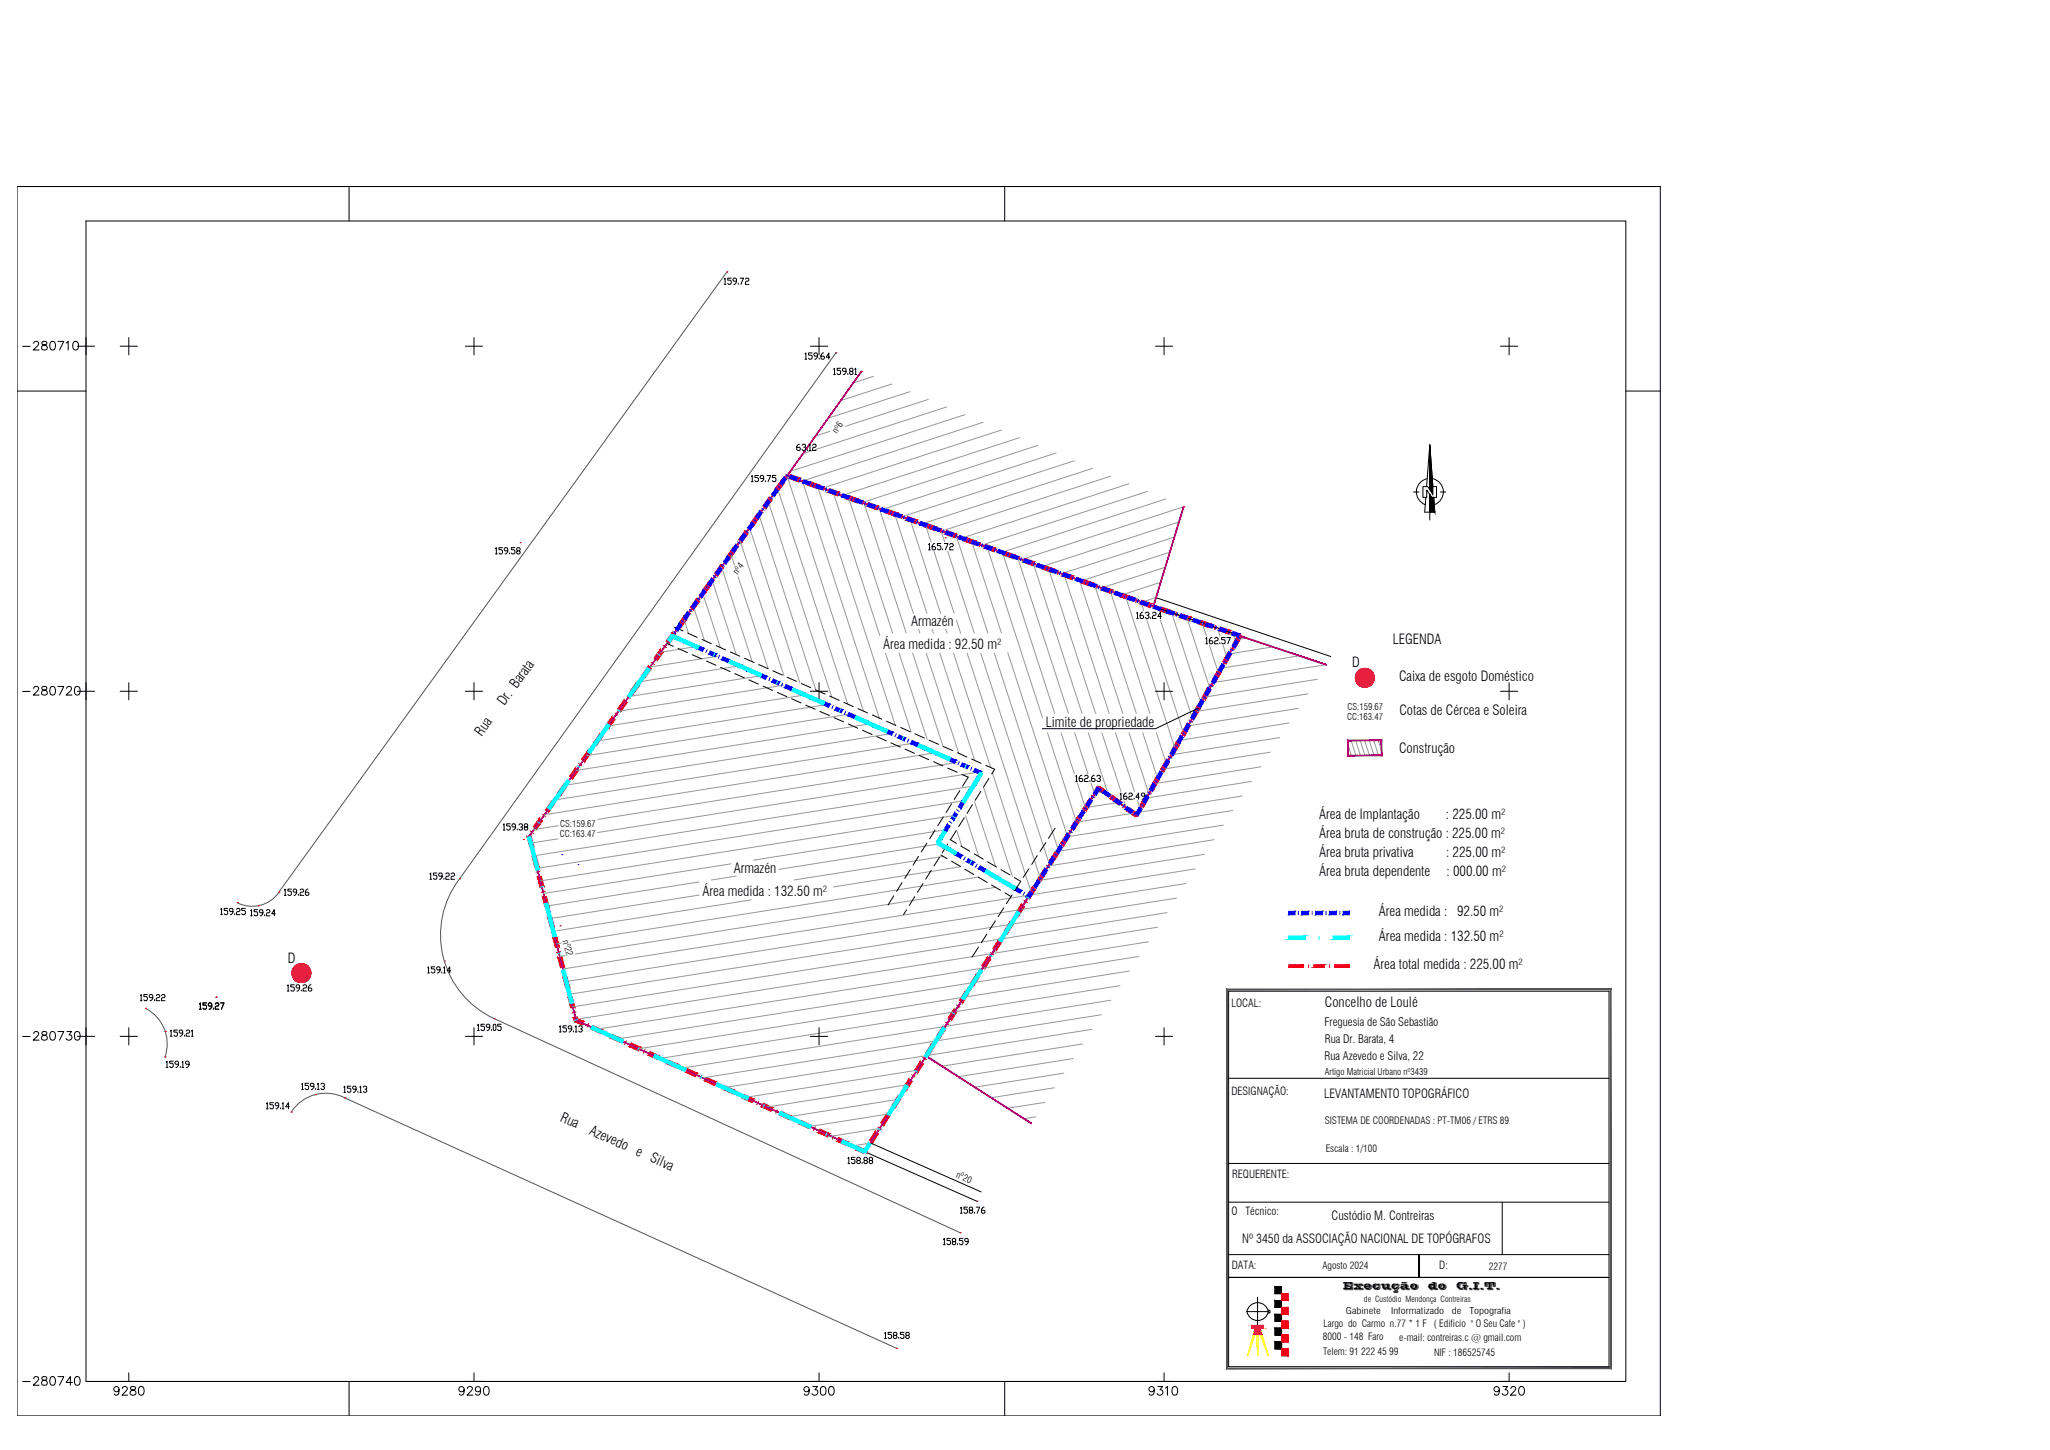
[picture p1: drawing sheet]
<svg xmlns="http://www.w3.org/2000/svg" width="594mm" height="420mm" viewBox="0 0 594 420" stroke-linecap="round" stroke-linejoin="round" font-family="sans-serif">
<defs><g id="words">
<g font-size="5.7">
<text x="5.3" y="102.7">-280710</text>
<text x="5.3" y="202.5">-280720</text>
<text x="5.3" y="302.7">-280730</text>
<text x="5.3" y="402.5">-280740</text>
<text x="31.7" y="405.3">9280</text>
<text x="131.6" y="405.3">9290</text>
<text x="231.8" y="405.3">9300</text>
<text x="331.6" y="405.3">9310</text>
<text x="431.8" y="405.3">9320</text>
</g>
<g font-size="4">
<text x="264" y="181.5">Armazén</text>
<text x="255.9" y="188.2">Área medida : 92.50 m²</text>
<text x="403.6" y="186.5">LEGENDA</text>
<text x="391.8" y="193.2">D</text>
<text x="405.5" y="197.5">Caixa de esgoto Doméstico</text>
<text x="146.2" y="204.7" transform="rotate(-54 146.2 204.7)">Dr. Barata</text>
<text x="405.5" y="207.3">Cotas de Cércea e Soleira</text>
<text x="139.6" y="213.6" transform="rotate(-54 139.6 213.6)">Rua</text>
<text x="303.1" y="210.6">Limite de propriedade</text>
<text x="405.5" y="218.2">Construção</text>
<text x="382.3" y="237.4">Área de Implantação</text>
<text x="419" y="237.4">: 225.00 m²</text>
<text x="382.3" y="242.8">Área bruta de construção : 225.00 m²</text>
<text x="382.3" y="248.4">Área bruta privativa</text>
<text x="419.1" y="248.4">: 225.00 m²</text>
<text x="212.6" y="253">Armazén</text>
<text x="382.3" y="253.7">Área bruta dependente</text>
<text x="419.2" y="253.7">: 000.00 m²</text>
<text x="203.6" y="259.7">Área medida : 132.50 m²</text>
<text x="399.6" y="265.5">Área medida :</text>
<text x="422.3" y="265.5">92.50 m²</text>
<text x="399.6" y="272.7">Área medida : 132.50 m²</text>
<text x="83.4" y="278.9">D</text>
<text x="398" y="280.9">Área total medida : 225.00 m²</text>
<text x="383.9" y="291.7">Concelho de Loulé</text>
<text x="162.2" y="324.9" transform="rotate(24 162.2 324.9)">Rua</text>
<text x="170.6" y="328.6" transform="rotate(24 170.6 328.6)">Azevedo</text>
<text x="184" y="334.6" transform="rotate(24 184 334.6)">e</text>
<text x="188.1" y="336.5" transform="rotate(24 188.1 336.5)">Silva</text>
</g>
<g font-size="3.6">
<text x="383.7" y="318.3">LEVANTAMENTO TOPOGRÁFICO</text>
<text x="385.9" y="353.6">Custódio M. Contreiras</text>
<text x="360" y="360.3">Nº 3450 da ASSOCIAÇÃO NACIONAL DE TOPÓGRAFOS</text>
</g>
<g font-size="3.4">
<text x="383.8" y="297.4">Freguesia de São Sebastião</text>
<text x="383.9" y="302.2">Rua Dr. Barata, 4</text>
<text x="383.9" y="307.2">Rua Azevedo e Silva, 22</text>
</g>
<g font-size="3.2">
<text x="356.9" y="291.7">LOCAL:</text>
<text x="356.9" y="317.4">DESIGNAÇÃO:</text>
<text x="357.1" y="341.2">REQUERENTE:</text>
<text x="356.9" y="351.9">O</text>
<text x="360.9" y="351.9">Técnico:</text>
<text x="357" y="367.7">DATA:</text>
<text x="417.1" y="367.8">D:</text>
</g>
<g font-size="3">
<text x="389.3" y="373.5">Execução</text>
<text x="413.9" y="373.4">do</text>
<text x="422.1" y="373.4">G.I.T.</text>
</g>
<g font-size="2.9">
<text x="383.9" y="325.8">SISTEMA DE COORDENADAS : PT-TM06 / ETRS 89</text>
<text x="384.2" y="333.7">Escala : 1/100</text>
<text x="383.3" y="367.7">Agosto 2024</text>
<text x="431.5" y="367.9">2277</text>
<text x="383.3" y="388.4">8000 - 148 Faro</text>
<text x="383.5" y="384.5">Largo do Carmo n.77 * 1 F</text>
<text x="405.5" y="388.4">e-mail: contreiras.c @ gmail.com</text>
<text x="415.5" y="384.5">( Edificio &quot; O Seu Cafe &quot; )</text>
<text x="383.4" y="392.7">Telem: 91 222 45 99</text>
<text x="415.6" y="392.8">NIF : 186525745</text>
</g>
<g font-size="2.7">
<text x="242.6" y="125.8" transform="rotate(-54 242.6 125.8)">nº6</text>
<text x="213.7" y="166.7" transform="rotate(-54 213.7 166.7)">nº4</text>
<text x="390.4" y="208.7">CC:163.47</text>
<text x="390.5" y="205.8">CS:159.67</text>
<text x="162.3" y="239.7">CS:159.67</text>
<text x="162.2" y="242.6">CC:163.47</text>
<text x="163.1" y="272.6" transform="rotate(75 163.1 272.6)">nº22</text>
<text x="383.9" y="311.5">Artigo Matricial Urbano nº3439</text>
<text x="276.9" y="341" transform="rotate(24 276.9 341)">nº20</text>
<text x="390" y="380.6">Gabinete</text>
<text x="403.1" y="380.6">Informatizado</text>
<text x="420.8" y="380.6">de</text>
<text x="425.8" y="380.6">Topografia</text>
</g>
<text font-size="2.4" x="395.3" y="377.1">de Custódio Mendonça Contreiras</text>
</g></defs>
<g fill="none" stroke="#989898" stroke-width=".29">
<path d="M253.1 109l-5.8 1.9M258.4 111.3l-14.7 4.8M263.7 113.5l-23.7 7.7M269 115.7l-24.1 7.9M274.3 117.9l-41.7 13.6M228.1 137.8l22.1 68.3M240.5 125l-4.2 1.4M279.6 120.2l-50.6 16.4M284.9 122.4l-52.4 17 22.3 68.7M290.2 124.6l-51.9 16.9M295.5 126.8l-51.4 16.7M300.8 129.1l-51 16.5"/>
<path d="M306.1 131.3l-50.5 16.3M311.3 133.5l-49.9 16.2M316.6 135.7l-49.4 16.1M321.9 138l-48.9 15.9M214.5 156.8l12.7 39M217.2 153l14.6 44.9M219.9 149.2l16.5 50.7M222.7 145.4l18.3 56.6M225.4 141.6l20.2 62.4M237 141l22.4 69.1M241.5 142.6l13.5 41.5M245.9 144.2l12.8 39.3"/>
<path d="M250.4 145.8l12.2 37.7M254.8 147.4l9.9 30.3M259.3 149l9.3 28.7M263.8 150.6l8.8 27.1M268.2 152.2l1.6 4.8M270.7 159.8l5.8 17.9M272.7 153.7l1.1 3.3M274.6 159.8l7.7 23.7M277.1 155.3l9.2 28.2M281.6 157l8.6 26.5M286.1 158.5l16 49.5M327.2 140.2l-48.4 15.7"/>
<path d="M332.5 142.4l-48 15.6M337.8 144.6l-47.5 15.4M340.4 155.6l-32.8 10.6M341.7 151.2l-39.8 13M343.1 146.8l-47 15.3M198.2 179.5l1.3 4.1M200.9 175.7l3.3 9.9M203.7 171.9l5.1 15.7M206.4 168.1l7 21.6M209.1 164.4l8.9 27.4M211.8 160.6l1 3.1M213.9 167.2l8.7 26.6"/>
<path d="M277.1 179.6l1.3 3.9M290.5 160.1l15.1 46.6M295 161.7l14.6 45M299.5 163.3l14 43.4M303.9 164.9l13.6 41.8M308.4 166.5l13 40.2M312.8 168.1l12.6 38.6M317.3 169.7l12 37M321.8 171.3l11.4 35.4M326.2 172.9l14.3 44M330.7 174.5l.8 2.5M332.3 179.6l10.7 32.9"/>
<path d="M335 173.1l-4.3 1.4M335.1 176.1l.3 .9M336.3 179.6l9.3 28.5M336.3 168.7l-11.4 3.8M337.7 164.4l-18.5 6M339 160l-25.6 8.3M339.5 177.6l8.6 26.1M344 179.1l6.6 20.3M195.4 184.6l-.9 .1M201.7 187.4l-10.2 1.6M208 190.1l-19.6 3.2M214.3 192.9l-29 4.7"/>
<path d="M220.6 195.8l-38.3 6M226.9 198.6l-47.7 7.5M256.6 189.3l7.5 22.9M260.5 189.3l8.2 24.9M264.5 189.3l8.8 27M266.2 182.3l.4 1.2M268.4 189.3l9.5 29M270.1 182.3l.4 1.2M272.4 189.3l10.1 31M274.1 182.3l.3 1.2M276.3 189.3l10.8 33.1M280.3 189.3l21.2 65.2"/>
<path d="M284.2 189.3l19.9 61.2M288.1 189.3l18.6 57.1M292 189.1l17.4 53.2M348.4 180.5l1.2 3.8M350.5 187l2.6 8M352.8 182l.8 2.3M354.4 187l1.2 3.6M357.3 183.5l.9 2.8M361.3 184.9l-2.6 .4M368.9 187.4l-12.6 2.1M376.6 190l-22.7 3.6M381.7 196.8l-32.6 5.2"/>
<path d="M384.2 192.6l-32.7 5.2M233.2 201.4l-57.1 9M239.6 204.2l-66.5 10.5M245.9 207l-75.9 12M252.2 209.7l-85.3 13.6M258.5 212.5l-94.6 15M264.8 215.3l-104 16.5M271.1 218.1l-113.3 18M303.6 212.3l8.4 26M307.5 212.3l3.8 11.9M311.4 212.3l3.9 11.9M315.4 212.3l3.8 11.9"/>
<path d="M319.3 212.3l5.6 17M323.2 212.3l5.6 17M327.2 212.3l5.7 17.7M331.2 212.3l4.3 13.3M335.1 212.3l2.9 9M368.1 218l-31.1 4.9M370.8 213.7l-31.3 5M373.6 209.5l-31.7 5M376.3 205.3l-32 5M379 201.1l-32.3 5M390.6 215.8l1 3.1M391.5 214.5l1.4 4.4"/>
<path d="M392.8 214.5l1.4 4.4M394.2 214.5l1.3 4.4M395.5 214.5l1.4 4.4M396.8 214.5l1.4 4.4M398.1 214.5l1.4 4.4M399.4 214.5l.9 3M161.8 239.3l-7.1 1.1M276.7 236.2l-120.1 19.1M277.4 220.9l-104.2 16.5M279.4 232l-123.7 19.6M279.8 236.4l3.9 11.8M282 227.8l-127.2 20.2"/>
<path d="M282.4 232.2l6.1 18.9M283.7 223.7l-110.5 17.5M285 228.1l8.4 25.9M287.6 223.9l11.3 34.7M312.2 226.9l2.4 7.3M316.2 226.9l1 3.2M319.3 224.5l1.9 5.9M319.9 229.4l-2.5 .4M324.2 232.5l-9.5 1.5M325.7 232.1l.7 2M328.5 235.6l-16.5 2.6M329.7 232.1l.7 2.3"/>
<path d="M354.5 239.1l-48 7.6M357.2 234.9l-47.9 7.6M359.9 230.7l-30.1 4.7M362.7 226.4l-30.5 4.9M365.4 222.2l-30.8 4.9M161.7 243.1l-7.9 1.2M202.6 255.6l-44.1 6.9M202.6 259.4l-43.2 6.8M211.9 250.3l-54.3 8.6M213.3 253.9l-7.2 1.1M272.3 244.5l-46.6 7.4M273.4 248.1l-43.3 6.9"/>
<path d="M274.1 240.4l-55.7 8.8M277.2 240.5l1.6 4.8M278.4 251.1l-36.8 5.9M283.5 254.2l-117.8 18.6M288.5 257.1l-121.8 19.3M294.5 257.4l.1 .3M297.6 259.5l-134.5 21.3M343.6 256l-179.5 28.4M346.4 251.8l-48 7.6M349.1 247.6l-48 7.5M351.8 243.3l-48 7.6M162.7 273.2l-1.4 .3"/>
<path d="M163.7 276.9l-1.5 .2M217.7 260.8l-57.4 9.1M330.1 277.1l-151.1 24M332.8 272.9l-160 25.4M335.5 268.7l-168.6 26.7M338.2 264.4l-172.3 27.3M340.9 260.3l-175.9 27.8M316.4 298.3l-106.5 16.9M319.2 294l-115.5 18.3M321.9 289.8l-124.4 19.7M324.6 285.6l-133.3 21.1M327.3 281.4l-142.1 22.5"/>
<path d="M260.3 318.5l-31.9 5.1M263 314.3l-40.8 6.5M265.8 310.1l-49.7 7.9M302.8 319.4l-10.8 1.7M305.5 315.2l-18.2 2.9M308.3 311l-25.8 4M311 306.7l-33.2 5.3M313.7 302.5l-40.7 6.4M252.1 331.2l-5.1 .8M254.9 327l-14.1 2.3M257.6 322.8l-23 3.6M300.1 323.6l-3.4 .6"/>
</g>
<!-- layer: LimPredio -->
<g fill="#f00" stroke="#f00" stroke-width=".29">
<path d="M326.5 235l2.5 1.7 .7-1zM327.3 234l2.4 1.7-3.2-.7z"/>
<path d="M321.7 231.4l2.4 1.8 .7-1zM322.4 230.4l2.4 1.8-3.1-.8z"/>
<path d="M318 228.8l1.3 .9 .6-1zM318.7 227.8l1.2 .9-1.9 .1z"/>
<path d="M317.9 228l.2 1.9 .8-1.3zM317.9 228l.2 1.9-1-.7z"/>
<path d="M315.5 231.8l-.7 3.1 1.6-2.5zM315.5 231.8l-.7 3.1-1-.6z"/>
<path d="M312.2 236.8l-.6 3.2 1.6-2.5zM312.2 236.8l-.6 3.2-1.1-.7z"/>
<path d="M308.9 241.9l-.6 3.2 1.7-2.6zM308.9 241.9l-.6 3.2-1-.7z"/>
<path d="M305.7 247l-.7 3.1 1.7-2.5zM305.7 247l-.7 3.1-1-.6z"/>
<path d="M302.4 252l-.6 3.2 1.6-2.6zM302.4 252l-.6 3.2-1-.7z"/>
<path d="M299.2 257.1l-.7 3.2 1.7-2.6zM299.2 257.1l-.7 3.2-1-.7z"/>
<path d="M295.9 262.1l-.6 3.2 1.6-2.6zM295.9 262.1l-.6 3.2-1-.6z"/>
<path d="M292.6 267.2l-.6 3.2 1.7-2.6zM292.6 267.2l-.6 3.2-1-.7z"/>
<path d="M289.4 272.2l-.6 3.2 1.6-2.5zM289.4 272.2l-.6 3.2-1-.6z"/>
<path d="M286.2 277.3l-.7 3.2 1.6-2.6zM286.2 277.3l-.7 3.2-1-.7z"/>
<path d="M282.9 282.3l-.6 3.2 1.6-2.5zM282.9 282.3l-.6 3.2-1.1-.6z"/>
<path d="M279.6 287.4l-.6 3.2 1.7-2.5zM279.6 287.4l-.6 3.2-1-.7z"/>
<path d="M276.4 292.5l-.7 3.1 1.7-2.5zM276.4 292.5l-.7 3.1-1-.6z"/>
<path d="M273.1 297.5l-.6 3.2 1.6-2.5zM273.1 297.5l-.6 3.2-1-.7z"/>
<path d="M269.9 302.6l-.7 3.2 1.7-2.6zM269.9 302.6l-.7 3.2-.9-.7z"/>
<path d="M266.6 307.6l-.6 3.2 1.6-2.5zM266.6 307.6l-.6 3.2-1-.6z"/>
<path d="M263.3 312.7l-.6 3.2 1.7-2.6zM263.3 312.7l-.6 3.2-1-.7z"/>
<path d="M260.1 317.7l-.6 3.2 1.6-2.5zM260.1 317.7l-.6 3.2-1-.6z"/>
<path d="M256.9 322.8l-.7 3.2 1.6-2.5zM256.9 322.8l-.7 3.2-1-.6z"/>
<path d="M253.6 327.9l-.6 3.1 1.6-2.5zM253.6 327.9l-.6 3.1-1-.6z"/>
<path d="M250.3 332.9l.8 1.1 .3-.4zM250.3 332.9l.8 1.1-1.1-.6z"/>
<path d="M248.1 333.2l2.2 1 .5-1.1zM248.6 332.1l2.2 1-2.7 .1z"/>
<path d="M242.6 330.7l2.7 1.3 .5-1.1zM243.1 329.6l2.7 1.3-3.2-.2z"/>
<path d="M237.1 328.2l2.7 1.3 .6-1.1zM237.6 327.1l2.8 1.3-3.3-.2z"/>
<path d="M231.6 325.7l2.8 1.3 .5-1.1zM232.1 324.6l2.8 1.3-3.3-.2z"/>
<path d="M226.2 323.2l2.7 1.3 .5-1.1zM226.6 322.1l2.8 1.3-3.2-.2z"/>
<path d="M220.7 320.7l2.7 1.3 .5-1.1zM221.2 319.6l2.7 1.3-3.2-.2z"/>
<path d="M215.2 318.2l2.8 1.3 .5-1.1zM215.7 317.1l2.8 1.3-3.3-.2z"/>
<path d="M209.7 315.8l2.8 1.2 .5-1.1zM210.3 314.7l2.7 1.2-3.3-.1z"/>
<path d="M204.3 313.3l2.7 1.2 .5-1.1zM204.8 312.2l2.7 1.2-3.2-.1z"/>
<path d="M198.8 310.8l2.7 1.2 .5-1.1zM199.3 309.7l2.7 1.2-3.2-.1z"/>
<path d="M193.3 308.3l2.8 1.2 .4-1.1zM193.8 307.2l2.7 1.2-3.2-.1z"/>
<path d="M187.9 305.8l2.7 1.2 .5-1.1zM188.4 304.7l2.7 1.2-3.2-.1z"/>
<path d="M182.4 303.3l2.7 1.2 .5-1.1zM182.9 302.2l2.7 1.2-3.2-.1z"/>
<path d="M176.9 300.8l2.7 1.2 .6-1.1zM177.4 299.7l2.8 1.2-3.3-.1z"/>
<path d="M171.4 298.3l2.8 1.2 .5-1.1zM171.9 297.2l2.8 1.2-3.3-.1z"/>
<path d="M166.7 296.1l2 .9 .5-1.1zM167.2 295l2 .9-2.5 .2z"/>
<path d="M166.1 295l.3 .7 1.1-.3zM166.1 295l1.2-.3 .2 .7z"/>
<path d="M164.7 289.1l.7 2.9 1.2-.3zM164.7 289.1l1.1-.3 .8 2.9z"/>
<path d="M163.2 283.3l.7 2.9 1.2-.3zM163.2 283.3l1.1-.3 .8 2.9z"/>
<path d="M161.7 277.5l.7 2.9 1.2-.3zM161.7 277.5l1.1-.3 .8 2.9z"/>
<path d="M160.2 271.7l.7 2.9 1.2-.3zM160.2 271.7l1.2-.4 .7 3z"/>
<path d="M158.7 265.8l.8 3 1.1-.3zM158.7 265.8l1.2-.3 .7 3z"/>
<path d="M157.2 260l.8 2.9 1.1-.3zM157.2 260l1.2-.3 .7 2.9z"/>
<path d="M155.7 254.2l.7 2.9 1.2-.3zM155.7 254.2l1.2-.3 .7 2.9z"/>
<path d="M154.2 248.4l.8 2.9 1.2-.3zM154.2 248.4l1.2-.3 .8 2.9z"/>
<path d="M152.8 242.5l.7 2.9 1.2-.3zM152.8 242.5l1.1-.3 .8 2.9z"/>
<path d="M156.3 237.1l-1.8 2.5 1 .7zM156.3 237.1l1 .7-1.8 2.5z"/>
<path d="M159.8 232.2l-1.8 2.5 1 .7zM159.8 232.2l1 .7-1.8 2.5z"/>
<path d="M163.3 227.4l-1.8 2.4 1 .7zM163.3 227.4l.9 .6-1.7 2.5z"/>
<path d="M166.8 222.4l-1.8 2.5 1 .7zM166.8 222.4l1 .8-1.8 2.4z"/>
<path d="M170.3 217.5l-1.8 2.5 1 .7zM170.3 217.5l1 .8-1.8 2.4z"/>
<path d="M173.8 212.7l-1.8 2.4 1 .7zM173.8 212.7l.9 .6-1.7 2.5z"/>
<path d="M177.3 207.8l-1.8 2.4 1 .7zM177.3 207.8l1 .7-1.8 2.4z"/>
<path d="M180.8 202.9l-1.8 2.4 1 .7zM180.8 202.9l1 .7-1.8 2.4z"/>
<path d="M184.3 198l-1.8 2.4 1 .8zM184.3 198l1 .7-1.8 2.5z"/>
<path d="M187.8 193.1l-1.8 2.5 1 .6zM187.8 193.1l1 .7-1.8 2.4z"/>
<path d="M191.3 188.2l-1.7 2.5 .9 .6zM191.3 188.2l1 .7-1.8 2.4z"/>
<path d="M194.8 183.3l-1.8 2.4 1 .8zM194.8 183.3l1 .7-1.8 2.5z"/>
<path d="M198.3 178.4l-1.8 2.5 1 .7zM198.3 178.4l.9 .7-1.7 2.5z"/>
<path d="M201.8 173.6l-1.7 2.4 .9 .7zM201.8 173.6l1 .6-1.8 2.5z"/>
<path d="M205.3 168.6l-1.8 2.5 1 .7zM205.3 168.6l1 .8-1.8 2.4z"/>
<path d="M208.8 163.8l-1.8 2.4 1 .7zM208.8 163.8l.9 .7-1.7 2.4z"/>
<path d="M212.3 158.9l-1.7 2.4 .9 .7zM212.3 158.9l1 .6-1.8 2.5z"/>
<path d="M215.8 154l-1.8 2.4 1 .7zM215.8 154l1 .7-1.8 2.4z"/>
<path d="M219.3 149.1l-1.8 2.4 1 .7zM219.3 149.1l.9 .7-1.7 2.4z"/>
<path d="M222.8 144.2l-1.7 2.4 .9 .7zM222.8 144.2l1 .7-1.8 2.4z"/>
<path d="M226.3 139.3l-1.8 2.5 1 .6zM226.3 139.3l1 .7-1.8 2.4z"/>
<path d="M229 137.5l-.4 1.1 3.2-.1zM228.6 138.6l3.2-.1-.4 1.1z"/>
<path d="M234.7 139.5l-.4 1.2 3.2-.2zM234.3 140.7l3.2-.2-.4 1.2z"/>
<path d="M240.3 141.5l-.4 1.2 3.2-.1zM239.9 142.7l3.2-.1-.3 1.1z"/>
<path d="M246 143.6l-.4 1.1 3.2-.1zM245.6 144.7l3.2-.1-.4 1.1z"/>
<path d="M251.7 145.6l-.5 1.1 3.3-.1zM251.2 146.7l3.3-.1-.4 1.1z"/>
<path d="M257.3 147.6l-.4 1.1 3.3-.1zM256.9 148.7l3.3-.1-.5 1.2z"/>
<path d="M263 149.6l-.4 1.2 3.2-.1zM262.6 150.8l3.2-.1-.4 1.1z"/>
<path d="M268.6 151.7l-.3 1.1 3.2-.1zM268.3 152.8l3.2-.1-.4 1.1z"/>
<path d="M274.3 153.7l-.4 1.1 3.2-.1zM273.9 154.8l3.2-.1-.4 1.2z"/>
<path d="M280 155.7l-.4 1.2 3.2-.2zM279.6 156.9l3.2-.2-.4 1.2z"/>
<path d="M285.7 157.8l-.5 1.1 3.3-.1zM285.2 158.9l3.3-.1-.4 1.1z"/>
<path d="M291.3 159.8l-.4 1.1 3.2-.1zM290.9 160.9l3.2-.1-.4 1.1z"/>
<path d="M297 161.8l-.4 1.1 3.2-.1zM296.6 162.9l3.2-.1-.4 1.1z"/>
<path d="M302.6 163.8l-.4 1.2 3.3-.2zM302.2 165l3.3-.2-.5 1.2z"/>
<path d="M308.3 165.8l-.4 1.2 3.2-.1zM307.9 167l3.2-.1-.4 1.1z"/>
<path d="M314 167.9l-.5 1.1 3.3-.1zM313.5 169l3.3-.1-.4 1.1z"/>
<path d="M319.6 169.9l-.4 1.1 3.2-.1zM319.2 171l3.2-.1-.3 1.1z"/>
<path d="M325.3 171.9l-.4 1.1h3.2zM324.9 173h3.2l-.4 1.1z"/>
<path d="M330.9 173.9l-.3 1.2 3.2-.2zM330.6 175.1l3.2-.2-.4 1.2z"/>
<path d="M336.6 175.9l-.4 1.2 3.3-.2zM336.2 177.1l3.3-.2-.4 1.1z"/>
<path d="M342.3 177.9l-.3 1.1 3.2-.2zM342 179l3.2-.2-.4 1.1z"/>
<path d="M348 179.8l-.4 1.1 3.3-.2zM347.6 180.9l3.3-.2-.4 1.2z"/>
<path d="M353.7 181.7l-.4 1.1 3.3-.1zM353.3 182.8l3.3-.1-.4 1.1z"/>
<path d="M359.4 183.6l-.4 1.2zM359.5 183.7l-.5 1.1z"/>
<path d="M358.8 183.9l-.4 3.1 1.5-2.5zM358.8 183.9l-.4 3.1-1-.6z"/>
<path d="M355.8 189l-.4 3.3 1.5-2.7zM355.8 189l-.4 3.3-1-.7z"/>
<path d="M352.8 194.3l-.4 3.2 1.5-2.7zM352.8 194.3l-.4 3.2-1-.6z"/>
<path d="M349.8 199.5l-.4 3.2 1.5-2.6zM349.8 199.5l-.4 3.2-1.1-.6z"/>
<path d="M346.8 204.7l-.4 3.2 1.5-2.6zM346.8 204.7l-.4 3.2-1.1-.6z"/>
<path d="M343.9 209.9l-.5 3.2 1.5-2.6zM343.9 209.9l-.5 3.2-1.1-.6z"/>
<path d="M340.9 215.1l-.5 3.2 1.5-2.6zM340.9 215.1l-.5 3.2-1.1-.6z"/>
<path d="M337.8 220.3l-.4 3.2 1.5-2.6zM337.8 220.3l-.4 3.2-1.1-.6z"/>
<path d="M334.8 225.5l-.4 3.2 1.5-2.6zM334.8 225.5l-.4 3.2-1.1-.6z"/>
<path d="M331.8 230.7l-.4 3.2 1.5-2.6zM331.8 230.7l-.4 3.2-1.1-.6z"/>
<path d="M373.5 279.6v.7l4.3-.7zM373.5 280.3l4.3-.7v.7z"/>
<path d="M380.8 279.6v.7l2.9-.7zM380.8 280.3l2.9-.7v.7z"/>
<path d="M386.7 279.6v.7l4.3-.7zM386.7 280.3l4.3-.7v.7z"/>
<circle cx="359.3" cy="184.2" r=".22"/>
</g>
<g fill="none" stroke="#f00" stroke-width=".29">
<path d="M227.1 138.1l1 .7M233.2 139l-.3 1.2M213.2 157.6l1 .8M216.6 152.8l1 .6M220.2 147.9l.9 .6M223.7 142.9l.9 .8M238.9 141l-.4 1.2M244.6 143.1l-.4 1.1M250.3 145.1l-.5 1.1M255.9 147.1l-.4 1.1M261.6 149.1l-.4 1.2M267.2 151.2l-.4 1.1"/>
<path d="M272.9 153.2l-.4 1.1M278.5 155.2l-.3 1.2M284.2 157.3l-.4 1.1M289.9 159.3l-.4 1.1M199.2 177.2l.9 .7M202.7 172.3l1 .7M206.1 167.4l1 .7M209.7 162.5l.9 .7M295.6 161.3l-.5 1.1M301.2 163.3l-.4 1.2M306.9 165.3l-.4 1.2M312.5 167.4l-.3 1.1"/>
<path d="M318.2 169.4l-.4 1.1M323.9 171.4l-.4 1.1M329.6 173.4l-.5 1.2M335.2 175.5l-.4 1.1M340.9 177.4l-.4 1.1M346.6 179.3l-.4 1.1M185.2 196.8l.9 .7M188.7 191.9l.9 .7M192.2 187l1 .7M195.7 182.1l.9 .7M350.6 198.1l1 .6M352.3 181.2l-.4 1.2"/>
<path d="M353.6 192.9l1.1 .6M356.6 187.7l1.1 .6M358 183.1l-.4 1.2M171.1 216.4l1 .6M174.7 211.4l.9 .8M178.2 206.6l.9 .6M181.6 201.7l1.1 .6M338.6 219l1 .6M341.6 213.8l1 .6M344.6 208.6l1 .6M347.6 203.4l1 .6M157.2 235.9l.9 .7"/>
<path d="M160.6 231l1 .7M164.2 226.1l.9 .7M167.7 221.2l.9 .7M313 235.6l1 .6M316.3 230.5l1 .7M321.2 229.6l-.8 1M326 233.1l-.7 1M328.8 236l1 .5M329.6 234.6l1 .6M332.6 229.4l1 .6M335.6 224.2l1 .6M153.7 240.8l.9 .7"/>
<path d="M155 246.6l-1.1 .3M156.5 252.4l-1.2 .3M158 258.3l-1.2 .3M300 255.8l1 .6M303.2 250.7l1 .7M306.5 245.7l1 .6M309.7 240.6l1.1 .7M159.5 264.1l-1.2 .3M161 269.9l-1.2 .3M162.5 275.7l-1.2 .3M287 276l1 .7M290.2 271l1 .6"/>
<path d="M293.5 265.9l1 .7M296.7 260.8l1 .7M379.3 279.6v.7M385.3 279.6v.7M391 279.6v.7M163.9 281.5l-1.1 .3M165.5 287.4l-1.2 .3M166.9 293.2l-1.1 .3M170.5 296.6l-.4 1.1M176.1 299.1l-.6 1.1M273.9 296.3l1 .6M277.2 291.2l1 .6"/>
<path d="M280.4 286.2l1.1 .6M283.7 281.1l1 .6M181.5 301.6l-.5 1.1M187 304.1l-.5 1.1M192.4 306.6l-.4 1.1M197.9 309.1l-.5 1.1M203.4 311.6l-.5 1.1M208.9 314.1l-.5 1.1M214.4 316.6l-.5 1.1M219.8 319.1l-.5 1M260.9 316.5l1 .6M264.2 311.4l1 .7"/>
<path d="M267.4 306.4l1 .6M270.7 301.3l1 .6M225.3 321.5l-.5 1.1M230.7 324l-.4 1.1M236.2 326.5l-.5 1.1M241.7 329l-.5 1.1M247.2 331.5l-.5 1.1M251.1 331.7l1.1 .6M254.4 326.6l1 .7M257.7 321.5l1 .7"/>
</g>
<!-- layer: PtInfEsg -->
<g fill="#b8002e" stroke="#b8002e" stroke-width=".29">
<path d="M86.9 279.3h.8z"/>
<path d="M86.7 284.6h1.3z"/>
<path d="M395.1 193.7h.7z"/>
<path d="M394.9 199.1h1.3z"/>
<path d="M86.9 279.3h1.1zM86.7 279.3h1.3z"/>
<path d="M86.7 279.3h1.5zM86.4 279.3h1.8z"/>
<path d="M86.4 279.3l2.1 .2zM86.2 279.5h2.3z"/>
<path d="M86.2 279.5l2.5 .1zM86 279.6h2.7z"/>
<path d="M86 279.6l2.9 .1zM85.8 279.7h3.1z"/>
<path d="M85.8 279.7l3.3 .2-.2-.2zM85.5 279.9l.3-.2 3.3 .2z"/>
<path d="M85.5 279.9l3.9 .2-.3-.2zM85.5 279.9l3.9 .2h-4z"/>
<path d="M85.4 280.1l4.1 .2-.1-.2zM85.4 280.1l4.1 .2h-4.3z"/>
<path d="M85.2 280.3l4.4 .2-.1-.2zM85.2 280.3l4.4 .2h-4.6z"/>
<path d="M85 280.5l4.8 .2-.2-.2zM85 280.5l4.8 .2h-4.9z"/>
<path d="M84.9 280.7l5 .3-.1-.3zM84.9 280.7l5 .3h-5.1z"/>
<path d="M84.8 281l5.2 .2-.1-.2zM84.8 281l5.2 .2h-5.3z"/>
<path d="M84.7 281.2l5.3 .3v-.3zM84.7 281.2l5.3 .3h-5.3z"/>
<path d="M84.7 281.5l5.4 .2-.1-.2zM84.7 281.5l5.4 .2h-5.5z"/>
<path d="M84.6 281.7l5.5 .3v-.3zM84.6 281.7l5.5 .3h-5.5z"/>
<path d="M84.6 282l5.5 .2v-.2zM84.6 282l5.5 .2h-5.5z"/>
<path d="M84.6 282.2l5.4 .3 .1-.3zM84.6 282.2l5.4 .3h-5.3z"/>
<path d="M84.7 282.5l5.3 .2v-.2zM84.7 282.5l5.3 .2h-5.3z"/>
<path d="M84.7 282.7l5.2 .3 .1-.3zM84.7 282.7l5.2 .3h-5.1z"/>
<path d="M84.8 283l5 .2 .1-.2zM84.8 283l5 .2h-4.9z"/>
<path d="M84.9 283.2l4.7 .2 .2-.2zM84.9 283.2l4.7 .2h-4.6z"/>
<path d="M85 283.4l4.5 .3 .1-.3zM85 283.4l4.5 .3h-4.3z"/>
<path d="M85.2 283.7l4.2 .2 .1-.2zM85.2 283.7l4.2 .2h-4z"/>
<path d="M85.4 283.9l3.7 .1 .3-.1zM85.4 283.9l3.7 .1h-3.6z"/>
<path d="M85.5 284l3.4 .2 .2-.2zM85.5 284l3.4 .2h-3.1z"/>
<path d="M85.8 284.2h3.1zM85.8 284.2l2.9 .1z"/>
<path d="M86 284.3h2.7zM86 284.3l2.5 .2z"/>
<path d="M86.2 284.5h2.3zM86.2 284.5l2 .1z"/>
<path d="M86.4 284.6h1.8zM86.4 284.6h1.6z"/>
<path d="M86.7 284.6l1 .1zM86.9 284.7h.8z"/>
<path d="M395.1 193.7h1.1zM394.9 193.7h1.3z"/>
<path d="M394.9 193.7l1.5 .1zM394.6 193.8h1.8z"/>
<path d="M394.6 193.8l2 .1zM394.4 193.9h2.2z"/>
<path d="M394.4 193.9l2.5 .1zM394.2 194h2.7z"/>
<path d="M394.2 194l2.9 .2zM393.9 194.2h3.2z"/>
<path d="M393.9 194.2l3.4 .1-.2-.1zM393.7 194.3l.2-.1 3.4 .1z"/>
<path d="M393.7 194.3l3.8 .2-.2-.2zM393.7 194.3l3.8 .2h-3.9z"/>
<path d="M393.6 194.5l4.1 .2-.2-.2zM393.3 194.7l.3-.2 4.1 .2z"/>
<path d="M393.3 194.7l4.5 .2-.1-.2zM393.3 194.7l4.5 .2h-4.6z"/>
<path d="M393.2 194.9l4.8 .2-.2-.2zM393.2 194.9l4.8 .2h-4.9z"/>
<path d="M393.1 195.1l5 .3-.1-.3zM393.1 195.1l5 .3h-5.1z"/>
<path d="M393 195.4l5.1 .3v-.3zM393 195.4l5.1 .3h-5.2z"/>
<path d="M392.9 195.7l5.3 .2-.1-.2zM392.9 195.7l5.3 .2h-5.4z"/>
<path d="M392.8 195.9l5.5 .3-.1-.3zM392.8 195.9l5.5 .3h-5.5z"/>
<path d="M392.8 196.2l5.5 .2v-.2zM392.8 196.2l5.5 .2h-5.5z"/>
<path d="M392.8 196.4l5.5 .3v-.3zM392.8 196.4l5.5 .3h-5.5z"/>
<path d="M392.8 196.7l5.4 .2 .1-.2zM392.8 196.7l5.4 .2h-5.4z"/>
<path d="M392.8 196.9l5.3 .3 .1-.3zM392.8 196.9l5.3 .3h-5.2z"/>
<path d="M392.9 197.2l5.2 .2v-.2zM392.9 197.2l5.2 .2h-5.1z"/>
<path d="M393 197.4l5 .3 .1-.3zM393 197.4l5 .3h-4.9z"/>
<path d="M393.1 197.7l4.7 .2 .2-.2zM393.1 197.7l4.7 .2h-4.6z"/>
<path d="M393.2 197.9l4.5 .2 .1-.2zM393.2 197.9l4.5 .2h-4.4z"/>
<path d="M393.3 198.1l4.2 .2 .2-.2zM393.3 198.1l4.2 .2h-3.9z"/>
<path d="M393.6 198.3l3.7 .2 .2-.2zM393.6 198.3l3.7 .2h-3.6z"/>
<path d="M393.7 198.5l3.4 .2 .2-.2zM393.7 198.5l3.4 .2h-3.2z"/>
<path d="M393.9 198.7h3.2zM393.9 198.7l3 .1z"/>
<path d="M394.2 198.8h2.7zM394.2 198.8l2.4 .1z"/>
<path d="M394.4 198.9h2.2zM394.4 198.9l2 .1z"/>
<path d="M394.6 199h1.8zM394.6 199l1.6 .1z"/>
<path d="M394.9 199.1h.9zM395.1 199.1h.7z"/>
</g>
<g fill="none" stroke="#b8002e" stroke-width=".29">
<circle cx="395.5" cy="196.4" r="2.73"/>
<circle cx="87.4" cy="281.9" r="2.73"/>
</g>
<!-- layer: PONTOS 2D -->
<g fill="none" stroke="#545454" stroke-width=".29">
<path d="M210.6 78.8h.1M242.2 102.3h.1M249.7 107.6h.1M235.7 127.1h.1M150.7 157.3h.1M225.2 141.8h.1M273.9 155.9h.1M343.1 146.8h.1M334.2 175.8h.1M190.7 189.9h.1M359.3 184.2h.1M311.5 238.9h.1"/>
<path d="M318.4 228.3h.1M329.3 236.2h.1M80.8 258.5h.1M133.2 254.6h.1M151.6 243.2h.1M153.3 242.3h.1M68.7 261.6h.1M74.9 262.5h.1M128.8 278.5h.1M162.3 268.3h.1M42.1 292.2h.1M47.9 298.9h.1"/>
<path d="M62.6 289h.1M87.4 282h.1M143.2 295.1h.1M166.9 295.6h.1M47.8 306.3h.1M91.3 317.2h.1M100 318.2h.1M84.4 322.2h.1M250.6 333.7h.1M278.2 357.2h.1M283.1 348.1h.1M259.8 390.7h.1"/>
</g>
<!-- layer: Estrada -->
<path d="M210.6 78.8l-129.7 179.7a9.4 9.4 0 0 1-12.2 3.1M242.2 102.3l-109 152.3M133.2 254.6a26.7 26.7 0 0 0 10 40.5l135 62.1M42.2 292.2a11.6 11.6 0 0 1 5.6 14.1M84.4 322.2a11.9 11.9 0 0 1 15.6-4l159.8 72.5" fill="none" stroke="#545454" stroke-width=".29"/>
<!-- layer: MuroVedac -->
<g fill="none" stroke="#000" stroke-width=".29">
<path d="M193.3 186.5l1.8 .8M195.4 181.7l2.5 1.1M196.5 187.9l2.7 1.2M199.3 183.5l2.7 1.2M200.6 189.7l2.8 1.2M203.4 185.3l2.7 1.2M204.7 191.5l2.8 1.3M207.5 187.1l2.8 1.2M208.8 193.4l2.8 1.2M211.7 188.9l2.7 1.2M212.9 195.2l2.8 1.2M215.8 190.7l2.7 1.3"/>
<path d="M217 197l2.8 1.2M219.9 192.6l2.7 1.2M221.2 198.8l2.7 1.3M224 194.4l2.7 1.2M228.1 196.2l2.7 1.2M232.2 198.1l2.7 1.1M236.3 199.9l2.8 1.2M385.6 190.2l-50.6-17-.8 2.6 50.2 16.9M225.3 200.6l2.7 1.3M229.4 202.5l2.7 1.2M233.5 204.3l2.7 1.2M237.6 206.1l2.8 1.2"/>
<path d="M240.4 201.7l2.8 1.2M241.7 208l2.8 1.2M244.5 203.5l2.8 1.3M245.9 209.8l2.7 1.2M248.7 205.3l2.7 1.3M250 211.6l2.7 1.2M252.8 207.2l2.7 1.2M254.1 213.4l2.7 1.3M256.9 209l2.7 1.2M258.2 215.3l2.7 1.2M261 210.8l2.8 1.2M262.3 217.1l2.7 1.2"/>
<path d="M265.1 212.6l2.8 1.3M266.4 218.9l2.7 1.2M269.2 214.5l2.8 1.2M273.3 216.3l2.8 1.2M277.5 218.1l2.7 1.3M281.6 219.9l2.7 1.3M270.5 220.7l2.7 1.2M273.4 236.7l-1.6 2.6M274.6 222.6l2.8 1.2M275.7 232.9l-1.5 2.5M278.2 229.1l-1.7 2.5M278.8 224.4l1.8 .8-1.6 2.6"/>
<path d="M279.4 237l-1.6 2.5M281.8 233.2l-1.6 2.5M284.2 229.3l-1.6 2.6M285.7 221.8l2.5 1.1-.8 1.4M286.6 225.5l-1.6 2.6M305.8 240l-1.9 2.9M259 259.6l-1.6 2.6M261.4 255.8l-1.6 2.5M263.8 252l-1.6 2.5M265.1 259.8l-1.6 2.6M266.2 248.1l-1.6 2.6M267.5 256l-1.6 2.6"/>
<path d="M268.6 244.3l-1.6 2.6M269.9 252.2l-1.6 2.5M271 240.5l-1.6 2.6M272.3 248.4l-1.6 2.5M272.7 247.8l1.7 1M274.6 244.6l-1.6 2.5M275.3 243.3l1.9 1.1M275.7 249.5l2.6 1.6M277.1 240.8l-1.7 2.5M278.5 245.1l2.5 1.6M279.6 251.9l2.6 1.5M282.3 247.4l2.6 1.5"/>
<path d="M283.5 254.2l2.6 1.5M286.2 249.7l2.6 1.5M287.3 256.4l2.6 1.6M290.1 252l2.6 1.5M291.2 258.7l1.8 1.1M293.3 259.3l-1.6 2.5M293.9 254.3l1.9 1.1M295.7 255.5l-1.6 2.5M298.2 251.7l-1.7 2.5M300.6 247.9l-1.6 2.6M303.1 244.2l-1.7 2.5M262.7 263.6l-.8 1.4"/>
<path d="M283.6 274.4l-1.9 3M286 270.7l-1.6 2.5M288.4 266.9l-1.6 2.5M290.9 263.1l-1.7 2.5M284.3 345.4l-32.1-14.2-1.6 2.5 32.5 14.4"/>
</g>
<!-- layer: ConsExist -->
<g fill="#b8008a" stroke="#b8008a" stroke-width=".29">
<path d="M359.2 184.2l-29.8 52.2 30-52.1zM359.2 184.2l-29.8 52.2-.1-.3zM318.4 228.5l11 7.9-.1-.3zM318.3 228.2l11 7.9-10.9-7.6zM318.3 228.2l-67.7 105.6 67.8-105.3zM318.3 228.2l-67.7 105.6-.1-.2zM166.8 295.6l83.8 38.2-.1-.2zM166.8 295.6l.2-.1 83.5 38.1zM153.2 242.3l13.6 53.3 .2-.1zM153.2 242.3h.2l13.6 53.2zM228 137.7l-74.8 104.6h.2zM228 137.7l.1 .3-74.7 104.3zM228 137.7l.1 .3 106.1 37.7zM228.1 138l106.1 37.7v.1zM334.2 175.7v.1l25.2 8.3zM334.2 175.8l25.2 8.3-.1 .2z"/>
<path d="M343 146.8l-8.8 29.1 8.9-29.1zM343 146.8l-8.8 29.1-.1-.3zM228 137.9l106.2 38-.1-.3zM228 137.9l.2-.1 105.9 37.8zM249.6 107.6l-21.6 30.3 .2-.1zM249.6 107.6h.2l-21.6 30.2z"/>
<path d="M359.4 184.3l25 8.5v-.2zM359.3 184.1l25.1 8.5-25-8.3zM359.3 184.1l-29.9 52.3 30-52.1zM359.3 184.1l-29.9 52.3-.1-.3zM318.4 228.5l11 7.9-.1-.3zM318.3 228.2l11 7.9-10.9-7.6zM318.3 228.2l-49.8 77.7 49.9-77.4zM318.3 228.2l-49.8 77.7-.2 .1zM268.3 306l30.6 19.5-30.4-19.6zM268.3 306l30.6 19.5-.1 .2z"/>
<path d="M390.7 214.7h9.5l.3-.3zM390.5 214.4h10l-9.8 .3zM390.5 214.4l.2 4.4v-4.1zM390.5 214.4l.2 4.4-.2 .2zM390.5 219l9.7-.2h-9.5zM390.5 219l9.7-.2 .3 .2zM400.2 214.7v4.1l.3 .2zM400.2 214.7l.3-.3v4.6z"/>
</g>
<!-- layer: PtCotaEd -->
<path d="M162.8 247.7h.1M167.5 250.5h.1" fill="none" stroke="#00f" stroke-width=".29"/>
<!-- layer: QUADRO -->
<g fill="none" stroke="#000" stroke-width=".29">
<path d="M4.9 54h476.2v356.3h-476.2zM101.2 54v10M291.2 54v10M24.9 64h446.3v336.3h-446.3zM37.3 97.8v5M137.4 97.8v5M237.3 97.8v5M337.3 97.8v5M437.3 97.8v5M4.9 113.3h20M22.4 100.3h5M34.8 100.3h5"/>
<path d="M134.9 100.3h5M234.9 100.3h4.9M334.8 100.3h5M434.8 100.3h5M471.2 113.3h9.9M413.6 138.7a3.9 3.9 0 0 0-3.1 3.6 3.9 3.9 0 0 0 2.6 3.9M414.3 128.9v12.9M415.1 138.7a3.9 3.9 0 0 1 3.2 3.6 3.9 3.9 0 0 1-2.6 3.9M409.6 142.6h1.6M412.4 141h1.4l1.4 2.2v-2.2h1.1v3.1h-1.4l-1.4-2.1v2.1h-1.1zM413.2 144.1l-.3 4.3h2.9l-.3-4.3M413.4 141l.9-12.1 .9 12.1"/>
<path d="M414.3 143.3v7.4M417.4 142.6h1.6M37.3 197.8v5M137.4 197.8v5M237.3 197.8v5M337.3 197.8v5M437.3 197.8v5M22.4 200.3h5M34.8 200.3h5M134.9 200.3h5M234.9 200.3h4.9M334.8 200.3h5"/>
<path d="M434.8 200.3h5M37.3 297.8v5M137.4 297.8v5M237.3 297.8v5M337.3 297.8v5M356.1 287.2h110.2v108.8h-110.2zM22.4 300.3h5M34.8 300.3h5M134.9 300.3h5M234.9 300.3h4.9M334.8 300.3h5M356.1 312.4h110.2"/>
<path d="M356.1 337.1h110.2M356.1 348.3h110.2M435.3 348.3v15.2M356.1 370.1h110.2M356.1 363.5h110.2M37.3 397.8v2.5M137.4 397.8v2.5M237.3 397.8v2.5M337.3 397.8v2.5M437.3 397.8v2.5M101.2 400.3v10M291.2 400.3v10"/>
</g>
<g fill="#000" stroke="#000" stroke-width=".29">
<path d="M414.3 128.9l.9 12.1h-.9zM414.3 143.3l.6 .8h-.6zM369.5 372.9h1.9v1.9zM369.5 376.8h1.9v2.1zM369.5 372.9h1.9zM369.5 376.8h1.9zM369.5 380.9h1.9v1.9zM369.5 384.8h1.9v2zM369.5 388.8h1.9v2zM369.5 380.9h1.9zM369.5 384.8h1.9zM369.5 388.8h1.9z"/>
<path d="M414.3 141h.9v2.2zM414.3 141v.8l.9 1.4z"/>
<path d="M414.3 144.1h1.2l.3 4.3zM414.3 144.1v4.3h1.5z"/>
<path d="M369.5 374.8h1.9zM369.5 372.9l1.9 1.9h-1.9z"/>
<path d="M369.5 378.9h1.9zM369.5 376.8l1.9 2.1h-1.9z"/>
<path d="M411.1 363.5l.2 6.6v-6.6zM411.1 363.5l.2 6.6h-.2z"/>
<path d="M369.5 382.8h1.9zM369.5 380.9l1.9 1.9h-1.9z"/>
<path d="M369.5 386.8h1.9zM369.5 384.8l1.9 2h-1.9z"/>
<path d="M369.5 390.8h1.9zM369.5 388.8l1.9 2h-1.9z"/>
</g>
<path d="M466.7 286.8v109.6l.2 .2zM466.9 286.6v110l-.2-109.8zM355.7 286.8h111l.2-.2zM355.5 286.6h111.4l-111.2 .2zM355.5 286.6l.2 109.8v-109.6zM355.5 286.6l.2 109.8-.2 .2zM355.5 396.6l111.2-.2h-111zM355.5 396.6l111.2-.2 .2 .2z" fill="#545454" stroke="#545454" stroke-width=".29"/>
<path d="M362.2 378.4a3.2 3.2 0 0 1 5.4 1.6 3.2 3.2 0 0 1-3.1 2.6 3.2 3.2 0 0 1-3.1-2.5zM364.4 375.9v8.1M367.4 379.7h.6v.7h-.6M361.3 380.1h6.3" fill="none" stroke="#000" stroke-width=".3"/>
<path d="M363.7 384.8h-.9v-.7l3.3-.1v.8h-.9l.5 1.9h-2.5l.5-1.9h1.7" fill="none" stroke="#ff7f00" stroke-width=".29"/>
<path d="M363.2 386.7l-1.6 6.1 2.1-6.1M364.2 386.7l.3 6.1 .2-6.1M365.2 386.7l2.4 6.1-1.9-6.1" fill="none" stroke="#ff0" stroke-width=".29"/>
<path d="M369.5 372.9h1.9v19.9h1.9v-2h-3.8v-2h3.8v-2h-3.8v-2h3.8v-2h-3.8v-1.9h3.8v-2.1l-3.8 .1v-2.1h3.8v-2h-3.8z" fill="none" stroke="#f00" stroke-width=".29"/>
<g fill="#ff0" stroke="#ff0" stroke-width=".29">
<path d="M365.2 386.7h.5z"/>
<path d="M364.2 386.7h.5z"/>
<path d="M363.2 386.7h.5z"/>
<path d="M365.2 386.7h.5zM365.2 386.7h.5zM365.2 386.7h.5l1.9 6.1z"/>
<path d="M364.2 386.7l.3 6.1 .2-6.1zM364.2 386.7l.3 6.1z"/>
<path d="M363.2 386.7l-1.6 6.1 2.1-6.1zM363.2 386.7l-1.6 6.1z"/>
</g>
<g fill="#f00" stroke="#f00" stroke-width=".29">
<path d="M371.4 374.8h1.9z"/>
<path d="M371.4 374.8h1.9v2z"/>
<path d="M371.4 378.9l1.9-.1z"/>
<path d="M371.4 378.9h1.9v2z"/>
<path d="M371.4 382.8h1.9z"/>
<path d="M371.4 382.8h1.9v2z"/>
<path d="M371.4 386.8h1.9z"/>
<path d="M371.4 386.8h1.9v2z"/>
<path d="M371.4 390.8h1.9z"/>
<path d="M371.4 390.8h1.9v2z"/>
<path d="M371.4 376.8h1.9zM371.4 374.8l1.9 2h-1.9z"/>
<path d="M371.4 380.9h1.9zM371.4 378.9l1.9 2h-1.9z"/>
<path d="M371.4 384.8h1.9zM371.4 382.8l1.9 2h-1.9z"/>
<path d="M371.4 388.8h1.9zM371.4 386.8l1.9 2h-1.9z"/>
<path d="M371.4 392.8h1.9zM371.4 390.8l1.9 2h-1.9z"/>
</g>
<g fill="#ff7f00" stroke="#ff7f00" stroke-width=".29">
<path d="M362.8 384.1l3.3-.1z"/>
<path d="M363.7 384.8h1.5z"/>
<path d="M362.8 384.8h.9z"/>
<path d="M363.7 384.8h1.5l.5 1.9z"/>
<path d="M362.8 384.1l3.3 .7v-.7zM362.8 384.1l3.3 .7h-3.3z"/>
<path d="M362.8 384.8h2.6zM362.8 384.8h3.3z"/>
<path d="M362.8 384.8h2.4zM362.8 384.8h2.6z"/>
<path d="M362.8 384.8h.9zM362.8 384.8h2.4z"/>
<path d="M363.2 386.7h2.5zM363.7 384.8l2 1.9h-2.5z"/>
</g>
<!-- layer: TxCota -->
<g fill="none" stroke="#000" stroke-width=".29">
<path d="M209.9 80.9l.2-.3v1.8M209.9 82.4h.5M211.9 80.6h-1v.6h.8l.2 .3v.6l-.2 .3h-.6l-.2-.3M213.4 81.5h-.7l-.3-.3 .3-.6h.5l.2 .3v.9l-.5 .6h-.2M213.9 82.1v.3M214.4 80.6h1.1l-.8 1.8M216 80.9l.3-.3h.5l.2 .3-.2 .6h-.5l-.3 .3v.6h1M233.3 102.6l.2-.3v1.8M233.3 104.1h.5M235.4 102.3h-1.1v.6h.8l.3 .3v.6l-.3 .3h-.5l-.3-.3M236.9 103.2h-.8l-.2-.3 .2-.6h.5l.3 .3v.9l-.5 .6h-.3M237.4 103.8v.3"/>
<path d="M238.7 102.3h-.3l-.5 .6v.9l.3 .3h.5l.2-.6-.2-.3h-.8M240.4 103.5h-1l.8-1.2v1.8M241.6 107l.2-.3v1.8M241.6 108.5h.5M243.6 106.7h-1v.6h.8l.2 .3v.6l-.2 .3h-.5l-.3-.3M245.2 107.6h-.8l-.3-.3 .3-.6h.5l.3 .3v.9l-.5 .6h-.3M245.7 108.2v.3M246.5 107.6l-.3-.6 .3-.3h.5l.2 .6-.2 .3h-.5l-.3 .3 .3 .6h.5l.2-.3-.2-.6M247.7 107l.3-.3v1.8M247.7 108.5h.5M217.7 138.1l.3-.3v1.8M217.7 139.6h.6"/>
<path d="M219.8 137.8h-1v.6h.7l.3 .3v.6l-.3 .3h-.5l-.2-.3M221.3 138.7h-.8l-.2-.3 .2-.6h.6l.2 .3v.9l-.5 .6h-.3M221.8 139.3v.3M222.3 137.8h1l-.7 1.8M224.9 137.8h-1.1v.6h.8l.3 .3v.6l-.3 .3h-.5l-.3-.3M231.7 128.7h-.3l-.5 .6v.9l.3 .3h.5l.2-.3-.2-.6h-.8M232.4 129l.3-.3h.5l.3 .6-.6 .3M233.2 129.6l.3 .3-.3 .6h-.5l-.3-.3M234 130.2v.3M234.5 129l.2-.3v1.8M234.5 130.5h.5M235.5 129l.2-.3h.5l.3 .3-.3 .6h-.5l-.2 .3v.6h1"/>
<path d="M143.6 159l.2-.3v1.8M145.6 158.7h-1v.6h.8l.2 .3v.6l-.2 .3h-.5l-.3-.3M147.1 159.6h-.7l-.3-.3 .3-.6h.5l.2 .3v.9l-.5 .6h-.2M149.2 158.7h-1v.6h.8l.2 .3v.6l-.2 .3h-.6l-.2-.3M150 159.6l-.3-.3 .3-.6h.5l.2 .3-.2 .6h-.5l-.3 .3 .3 .6h.5l.2-.3-.2-.6M269.1 157.8l.3-.3v1.8M269.1 159.3h.5M270.9 157.5h-.3l-.5 .6v.9l.3 .3h.5l.2-.6-.2-.3h-.8M272.7 157.5h-1.1v.6h.8l.3 .3v.6l-.3 .3h-.5l-.3-.3M273.2 159v.3M273.7 157.5h1l-.7 1.8M275.2 157.8l.3-.3h.5l.3 .3-.3 .6h-.5l-.3 .3v.6h1.1"/>
<path d="M143.6 160.5h.5M147.7 160.2v.3M329.4 177.7l.2-.3v1.8M329.4 179.2h.5M331.2 177.4h-.3l-.5 .6v.9l.3 .3h.5l.2-.3-.2-.6h-.8M331.9 177.7l.3-.3h.5l.3 .3v.3l-.6 .3M332.7 178.3l.3 .3-.3 .6h-.5l-.3-.3M333.5 178.9v.3M334 177.7l.2-.3h.6l.2 .3-.2 .6h-.6l-.2 .3v.6h1M336.5 178.6h-1l.8-1.2v1.8M349.4 185l.3-.3v1.8M349.4 186.5h.6"/>
<path d="M351.2 184.7h-.2l-.5 .7v.9l.2 .2h.5l.3-.5-.3-.3h-.7M352 185l.2-.3h.5l.3 .3-.3 .7h-.5l-.2 .3v.5h1M353.5 186.3v.2M355 184.7h-1v.7h.8l.2 .3v.6l-.2 .2h-.5l-.3-.2M355.5 184.7h1.1l-.8 1.8M145.8 239l.3-.3v1.8M147.9 238.7h-1.1v.6h.8l.3 .3v.6l-.3 .3h-.5l-.3-.3M149.4 239.6h-.8l-.2-.3 .2-.6h.5l.3 .3v.9l-.5 .6h-.3M150.4 239l.3-.3h.5l.2 .6-.5 .3M151.2 239.6l.2 .3-.2 .6h-.5l-.3-.3M152.2 239.6l-.3-.3 .3-.6h.5l.2 .3-.2 .6h-.5l-.3 .3 .3 .6h.5l.2-.3-.2-.6M311.7 224.9l.3-.3v1.9"/>
<path d="M311.7 226.5h.5M313.5 224.6h-.2l-.6 .6v1l.3 .3h.5l.3-.3-.3-.6h-.8M314.3 224.9l.3-.3h.5l.2 .3-.2 .7h-.5l-.3 .3v.6h1M315.8 226.2v.3M317.1 224.6h-.2l-.6 .6v1l.3 .3h.5l.3-.6-.3-.3h-.8M317.9 224.9l.2-.3h.5l.3 .3-.3 .7h-.2M318.6 225.6l.3 .3-.3 .6h-.5l-.2-.3M324.6 230.1l.3-.3v1.8M324.6 231.6h.5M326.4 229.8h-.3l-.5 .6v.9l.3 .3h.5l.2-.6-.2-.3h-.8M327.1 230.1l.3-.3h.5l.3 .3-.3 .6h-.5l-.3 .3v.6h1.1M328.7 231.3v.3"/>
<path d="M330.2 231h-1l.7-1.2v1.8M331.8 230.7h-.8l-.3-.3 .3-.6h.5l.3 .3v.9l-.6 .6h-.2M82.4 257.9l.3-.3v1.8M82.4 259.4h.5M84.4 257.6h-1v.6h.8l.2 .3v.7l-.2 .2h-.5l-.3-.2M86 258.5h-.8l-.3-.3 .3-.6h.5l.3 .3v.9l-.5 .6h-.3M86.5 259.2v.2M87 257.9l.2-.3h.5l.3 .3-.3 .6h-.5l-.2 .3v.6h1M89.3 257.6h-.3l-.5 .6v1l.3 .2h.5l.2-.6-.2-.3h-.8M124.6 253.3l.2-.3v1.8M124.6 254.8h.5M126.6 253h-1v.6h.8l.2 .3v.6l-.2 .3h-.6l-.2-.3"/>
<path d="M128.1 253.9h-.7l-.3-.3 .3-.6h.5l.2 .3v.9l-.5 .6h-.2M128.6 254.5v.3M129.2 253.3l.2-.3h.5l.3 .3-.3 .6h-.5l-.2 .3v.6h1M130.7 253.3l.3-.3h.5l.2 .3-.2 .6h-.5l-.3 .3v.6h1M145.8 240.5h.5M149.9 240.2v.3M64 263.5l.2-.3v1.8M64 265h.5M66 263.2h-1v.6h.7l.3 .3v.6l-.3 .3h-.5l-.2-.3M67.5 264.1h-.8l-.2-.3 .2-.6h.6l.2 .3v.9l-.5 .6h-.3M68 264.7v.3M68.5 263.5l.3-.3h.5l.2 .3-.2 .6h-.5l-.3 .3v.6h1"/>
<path d="M71.1 263.2h-1.1v.6h.9l.2 .3v.6l-.2 .3h-.6l-.3-.3M72.6 263.9l.3-.3v1.8M72.6 265.4h.5M74.7 263.6h-1.1v.6h.8l.3 .3v.6l-.3 .3h-.5l-.3-.3M76.2 264.5h-.8l-.2-.3 .2-.6h.5l.3 .3v.9l-.5 .6h-.3M76.7 265.1v.3M77.2 263.9l.3-.3h.5l.2 .3-.2 .6h-.5l-.3 .3v.6h1M79.7 264.8h-1l.8-1.2v1.8M40.7 288.5l.2-.3v1.8M40.7 290h.5M42.7 288.2h-1v.6h.7l.3 .3v.6l-.3 .3h-.5l-.2-.3M44.3 289.1h-.8l-.2-.3 .2-.6h.5l.3 .3v.9l-.5 .6h-.3"/>
<path d="M44.8 289.7v.3M45.3 288.5l.2-.3h.5l.3 .3-.3 .6h-.5l-.2 .3v.6h1M46.8 288.5l.3-.3h.5l.2 .3-.2 .6h-.5l-.3 .3v.6h1M49.3 298.8l.3-.3v1.8M51.4 298.5h-1v.6h.8l.2 .3v.6l-.2 .3h-.5l-.3-.3M52.9 299.4h-.7l-.3-.3 .3-.6h.5l.2 .3v.9l-.5 .6h-.2M53.5 300v.3M54 298.8l.2-.3h.5l.3 .3-.3 .6h-.5l-.2 .3v.6h1M55.5 298.8l.2-.3v1.8M57.8 290.9l.3-.3v1.8M57.8 292.4h.5M59.8 290.6h-1v.6h.8l.2 .3v.6l-.2 .3h-.5l-.3-.3"/>
<path d="M61.4 291.5h-.8l-.2-.3 .2-.6h.5l.3 .3v.9l-.5 .6h-.3M61.9 292.1v.3M62.4 290.9l.2-.3h.5l.3 .3-.3 .6h-.5l-.2 .3v.6h1M63.9 290.6h1l-.7 1.8M83.3 285.7l.2-.3v1.8M83.3 287.2h.5M85.3 285.4h-1v.6h.7l.3 .3v.6l-.3 .3h-.5l-.2-.3M86.8 286.3h-.8l-.2-.3 .2-.6h.6l.2 .3v.9l-.5 .6h-.3M87.3 286.9v.3M87.8 285.7l.3-.3h.5l.2 .3-.2 .6h-.5l-.3 .3v.6h1M90.1 285.4h-.2l-.5 .6v.9l.2 .3h.5l.3-.3-.3-.6h-.7M123.9 280.4l.3-.3v1.8"/>
<path d="M123.9 281.9h.5M126 280.1h-1v.6h.8l.2 .3v.6l-.2 .3h-.5l-.3-.3M127.5 281h-.7l-.3-.3 .3-.6h.5l.2 .3v.9l-.5 .6h-.2M128 281.6v.3M128.6 280.4l.2-.3v1.8M128.6 281.9h.5M130.6 281.3h-1l.7-1.2v1.8M138.4 297.1l.2-.3v1.8M138.4 298.6h.5M140.4 296.8h-1v.6h.8l.2 .3v.6l-.2 .3h-.6l-.2-.3M141.9 297.7h-.7l-.3-.3 .3-.6h.5l.2 .3v.9l-.5 .6h-.2M142.4 298.3v.3"/>
<path d="M143.2 296.8l.5 .3v1.2l-.2 .3-.6-.3v-1.2zM145.2 296.8h-1v.6h.8l.2 .3v.6l-.2 .3h-.5l-.3-.3M162.1 297.5l.3-.2v1.7M162.1 299h.5M164.2 297.3h-1.1v.5h.8l.3 .3v.6l-.3 .3h-.5l-.3-.3M165.7 298.1h-.8l-.2-.3 .2-.5h.5l.3 .2v.9l-.5 .6h-.3M166.2 298.7v.3M166.7 297.5l.2-.2v1.7M166.7 299h.5M167.7 297.5l.3-.2h.5l.2 .5-.5 .3M168.5 298.1l.2 .3-.2 .6h-.5l-.3-.3M48.2 307.8l.2-.3v1.8"/>
<path d="M48.2 309.3h.5M49.3 300.3h.6M50.2 307.5h-1v.6h.7l.3 .3v.6l-.3 .3h-.5l-.2-.3M51.7 308.4h-.7l-.3-.3 .3-.6h.5l.2 .3v.9l-.5 .6h-.2M52.2 309v.3M52.7 307.8l.3-.3v1.8M52.7 309.3h.5M54.8 308.4h-.8l-.3-.3 .3-.6h.5l.3 .3v.9l-.5 .6h-.3M55.5 300.3h.5M77.2 319.8l.3-.3v1.8M79.2 319.5h-1v.6h.8l.2 .3v.6l-.2 .3h-.5l-.3-.3M81.8 319.8l.2-.3v1.8"/>
<path d="M87.4 314.2l.3-.3v1.8M87.4 315.7h.5M89.4 313.9h-1v.6h.8l.2 .3v.6l-.2 .3h-.5l-.3-.3M91 314.8h-.8l-.3-.3 .3-.6h.5l.3 .3v.9l-.5 .6h-.3M91.5 315.4v.3M92 314.2l.2-.3v1.8M92 315.7h.5M93 314.2l.2-.3h.6l.2 .3v.3l-.5 .3M93.8 314.8l.2 .3-.2 .6h-.6l-.2-.3M99.6 315l.3-.3v1.8M99.6 316.5h.5M101.7 314.7h-1v.6h.7l.3 .3v.6l-.3 .3h-.5l-.2-.3"/>
<path d="M103.2 315.6h-.8l-.2-.3 .2-.6h.5l.3 .3v.9l-.5 .6h-.3M103.7 316.2v.3M104.3 315l.2-.3v1.8M104.3 316.5h.5M105.3 315l.2-.3h.5l.3 .3v.3l-.5 .3M106 315.6l.3 .3-.3 .6h-.5l-.2-.3M77.2 321.3h.5M80.8 320.4h-.8l-.3-.3 .3-.6h.5l.3 .3v.9l-.6 .6h-.2M81.3 321v.3M81.8 321.3h.5M83.8 320.7h-1l.8-1.2v1.8M245.7 335.7l.3-.3v1.8"/>
<path d="M245.7 337.2h.5M247.8 335.4h-1.1v.6h.8l.3 .3v.6l-.3 .3h-.5l-.3-.3M248.6 336.3l-.3-.3 .3-.6h.5l.2 .3-.2 .6h-.5l-.3 .3 .3 .6h.5l.2-.3-.2-.6M249.8 336.9v.3M250.6 336.3l-.3-.3 .3-.6h.5l.3 .3-.3 .6h-.5l-.3 .3 .3 .6h.5l.3-.3-.3-.6M252.1 336.3l-.2-.3 .2-.6h.5l.3 .3-.3 .6h-.5l-.2 .3 .2 .6h.5l.3-.3-.3-.6M273.4 359.1l.3-.3v1.9M275.4 358.8h-1v.6h.8l.2 .4v.6l-.2 .3h-.5l-.3-.3M276.2 359.8l-.2-.4 .2-.6h.5l.3 .3-.3 .7h-.5l-.2 .3 .2 .6h.5l.3-.3-.3-.6M278.3 350.1l.3-.3v1.8M278.3 351.6h.5M279 358.8h-1v.6h.8l.2 .4v.6l-.2 .3h-.5l-.3-.3"/>
<path d="M280.4 349.8h-1.1v.6h.8l.3 .3v.6l-.3 .3h-.5l-.3-.3M280.6 359.8h-.8l-.2-.4 .2-.6h.5l.3 .3v1l-.5 .6h-.3M281.1 350.7l-.2-.3 .2-.6h.5l.3 .3-.3 .6h-.5l-.2 .3 .2 .6h.5l.3-.3-.3-.6M282.4 351.3v.3M282.9 349.8h1l-.7 1.8M285.2 349.8h-.3l-.5 .6v.9l.3 .3h.5l.2-.6-.2-.3h-.8M273.4 360.7h.5M277.5 360.4v.3M256.4 386.4l.2-.3v1.7M256.4 387.8h.5M258.4 386.1h-1v.6h.7l.3 .3v.5l-.3 .3h-.5l-.2-.3M259.2 387l-.3-.3 .3-.6h.5l.2 .3-.2 .6h-.5l-.3 .3 .3 .5h.5l.2-.3-.2-.5"/>
<path d="M260.4 387.5v.3M262 386.1h-1.1v.6h.8l.3 .3v.5l-.3 .3h-.5l-.3-.3M262.7 387l-.2-.3 .2-.6h.6l.2 .3-.2 .6h-.6l-.2 .3 .2 .5h.6l.2-.3-.2-.5"/>
</g>
<!-- layer: PtCota -->
<g fill="none" stroke="#f00" stroke-width=".29">
<path d="M210.6 78.8h.1M242.2 102.3h.1M249.7 107.6h.1M235.7 127.1h.1M150.7 157.3h.1M225.2 141.8h.1M273.9 155.9h.1M343.1 146.8h.1M334.2 175.8h.1M190.7 189.9h.1M359.3 184.2h.1M311.5 238.9h.1"/>
<path d="M318.4 228.3h.1M329.3 236.2h.1M80.8 258.5h.1M133.2 254.6h.1M151.6 243.2h.1M153.3 242.3h.1M68.7 261.6h.1M74.9 262.5h.1M128.8 278.5h.1M162.3 268.3h.1M42.1 292.2h.1M47.9 298.9h.1"/>
<path d="M62.6 289h.1M87.4 282h.1M143.2 295.1h.1M166.9 295.6h.1M47.8 306.3h.1M91.3 317.2h.1M100 318.2h.1M84.4 322.2h.1M250.6 333.7h.1M278.2 357.2h.1M283.1 348.1h.1M259.8 390.7h.1"/>
</g>
<!-- layer: PUNTOS -->
<path d="M268.4 306l30.5 19.6" fill="none" stroke="#545454" stroke-width=".29"/>
<!-- layer: TEXTOS -->
<path d="M347.2 205.2l-12.3 5.9h-32.8" fill="none" stroke="#000" stroke-width=".29"/>
<!-- layer: LimPredio -->
<g fill="#00f" stroke="#00f" stroke-width=".29">
<path d="M272.4 242.2l-1.1 1.7 .9 .6zM272.4 242.2l.8 .6-1 1.7z"/>
<path d="M274.5 238.8l-1 1.7 .8 .6zM274.5 238.8l.9 .6-1.1 1.7z"/>
<path d="M276.6 235.4l-1 1.7 .8 .6zM276.6 235.4l.9 .6-1.1 1.7z"/>
<path d="M278.8 232.1l-1.1 1.7 .8 .5zM278.8 232.1l.8 .5-1.1 1.7z"/>
<path d="M280.9 228.7l-1.1 1.7 .9 .5zM280.9 228.7l.8 .5-1 1.7z"/>
<path d="M283 225.3l-1.1 1.7 .9 .5zM283 225.3l.9 .5-1.1 1.7z"/>
<path d="M282.2 223.6l1.8 .8 .4-.9zM282.6 222.7l1.8 .8-2.2 .1z"/>
<path d="M278.5 222l1.8 .8 .4-.9zM278.9 221.1l1.8 .8-2.2 .1z"/>
<path d="M274.9 220.4l1.8 .8 .4-1zM275.2 219.4l1.9 .8-2.2 .2z"/>
<path d="M271.2 218.7l1.8 .8 .4-.9zM271.6 217.8l1.8 .8-2.2 .1z"/>
<path d="M267.5 217.1l1.9 .8 .4-.9zM268 216.2l1.8 .8-2.3 .1z"/>
<path d="M263.9 215.5l1.8 .8 .4-.9zM264.3 214.6l1.8 .8-2.2 .1z"/>
<path d="M260.3 213.9l1.8 .8 .4-.9zM260.6 213l1.9 .8-2.2 .1z"/>
<path d="M256.6 212.2l1.8 .8 .4-.8zM257 211.3l1.8 .9h-2.2z"/>
<path d="M252.9 210.6l1.8 .8 .5-.9zM253.3 209.7l1.9 .8-2.3 .1z"/>
<path d="M249.3 209l1.8 .8 .4-.9zM249.7 208.1l1.8 .8-2.2 .1z"/>
<path d="M245.6 207.4l1.8 .8 .4-.9zM246 206.5l1.8 .8-2.2 .1z"/>
<path d="M242 205.8l1.8 .8 .4-1zM242.3 204.8l1.9 .8-2.2 .2z"/>
<path d="M238.3 204.2l1.8 .8 .4-1zM238.7 203.2l1.8 .8-2.2 .2z"/>
<path d="M234.6 202.5l1.9 .8 .4-.9zM235.1 201.6l1.8 .8-2.3 .1z"/>
<path d="M231 200.9l1.8 .8 .4-.9zM231.4 200l1.8 .8-2.2 .1z"/>
<path d="M227.4 199.3l1.8 .8 .4-.9zM227.7 198.4l1.9 .8-2.2 .1z"/>
<path d="M223.7 197.6l1.8 .9 .4-.9zM224.1 196.8l1.8 .8h-2.2z"/>
<path d="M220 196l1.9 .8 .4-.9zM220.4 195.1l1.9 .8-2.3 .1z"/>
<path d="M216.4 194.4l1.8 .8 .4-.9zM216.8 193.5l1.8 .8-2.2 .1z"/>
<path d="M212.7 192.8l1.8 .8 .5-.9zM213.1 191.9l1.9 .8-2.3 .1z"/>
<path d="M209.1 191.2l1.8 .8 .4-.9zM209.5 190.3l1.8 .8-2.2 .1z"/>
<path d="M205.4 189.6l1.8 .8 .4-1zM205.8 188.6l1.8 .8-2.2 .2z"/>
<path d="M201.7 187.9l1.9 .9 .4-1zM202.2 187l1.8 .8-2.3 .1z"/>
<path d="M198.1 186.3l1.8 .8 .4-.9zM198.5 185.4l1.8 .8-2.2 .1z"/>
<path d="M194.6 184.8l1.7 .7 .4-.9zM195 183.8l1.7 .8-2.1 .2z"/>
<path d="M194.5 183.9l-.1 .1 .8 .6zM194.5 183.9l.8 .5-.1 .2z"/>
<path d="M196.8 180.6l-1.1 1.6 .8 .6zM196.8 180.6l.8 .6-1.1 1.6z"/>
<path d="M199.2 177.4l-1.2 1.6 .8 .6zM199.2 177.4l.8 .6-1.2 1.6z"/>
<path d="M201.5 174.1l-1.2 1.7 .9 .5zM201.5 174.1l.8 .6-1.1 1.6z"/>
<path d="M203.8 170.8l-1.1 1.7 .8 .5zM203.8 170.8l.8 .6-1.1 1.6z"/>
<path d="M206.1 167.6l-1.1 1.6 .8 .6zM206.1 167.6l.9 .6-1.2 1.6z"/>
<path d="M208.5 164.4l-1.2 1.6 .8 .6zM208.5 164.4l.8 .5-1.2 1.7z"/>
<path d="M210.8 161.1l-1.1 1.6 .8 .6zM210.8 161.1l.8 .6-1.1 1.6z"/>
<path d="M213.1 157.8l-1.2 1.7 .9 .5zM213.1 157.8l.8 .6-1.1 1.6z"/>
<path d="M215.5 154.6l-1.2 1.6 .8 .6zM215.5 154.6l.8 .6-1.2 1.6z"/>
<path d="M217.8 151.4l-1.2 1.6 .9 .6zM217.8 151.4l.8 .5-1.1 1.7z"/>
<path d="M220.1 148.1l-1.2 1.6 .9 .6zM220.1 148.1l.8 .6-1.1 1.6z"/>
<path d="M222.4 144.9l-1.1 1.6 .8 .6zM222.4 144.9l.9 .5-1.2 1.7z"/>
<path d="M224.8 141.6l-1.2 1.6 .8 .6zM224.8 141.6l.8 .6-1.2 1.6z"/>
<path d="M227.1 138.3l-1.2 1.7 .8 .5zM227.1 138.3l.8 .6-1.2 1.6z"/>
<path d="M229.2 137.7l-.4 .9 2.3-.3zM228.8 138.6l2.3-.3-.4 1z"/>
<path d="M232.9 139l-.3 1 2.3-.3zM232.6 140l2.3-.3-.4 .9z"/>
<path d="M236.7 140.4l-.3 .9 2.2-.3zM236.4 141.3l2.2-.3-.3 1z"/>
<path d="M240.5 141.7l-.4 .9 2.2-.2zM240.1 142.6l2.2-.2-.3 .9z"/>
<path d="M244.2 143.1l-.3 .9 2.2-.3zM243.9 144l2.2-.3-.3 1z"/>
<path d="M248 144.4l-.3 1 2.2-.3zM247.7 145.4l2.2-.3-.4 .9z"/>
<path d="M251.8 145.7l-.4 1 2.2-.3zM251.4 146.7l2.2-.3-.3 .9z"/>
<path d="M255.6 147.1l-.4 .9 2.2-.2zM255.2 148l2.2-.2-.3 .9z"/>
<path d="M259.3 148.4l-.3 1 2.2-.3zM259 149.4l2.2-.3-.4 1z"/>
<path d="M263.1 149.8l-.4 .9 2.3-.2zM262.7 150.7l2.3-.2-.4 .9z"/>
<path d="M266.9 151.1l-.4 1 2.2-.3zM266.5 152.1l2.2-.3-.3 1z"/>
<path d="M270.6 152.5l-.3 .9 2.2-.3zM270.3 153.4l2.2-.3-.4 1z"/>
<path d="M274.3 153.8l-.3 1 2.3-.3zM274 154.8l2.3-.3-.4 .9z"/>
<path d="M278.1 155.2l-.3 .9 2.2-.2zM277.8 156.1l2.2-.2-.3 .9z"/>
<path d="M281.9 156.5l-.4 1 2.3-.3zM281.5 157.5l2.3-.3-.4 .9z"/>
<path d="M285.7 157.8l-.4 1 2.3-.3zM285.3 158.8l2.3-.3-.4 1z"/>
<path d="M289.4 159.2l-.3 .9 2.2-.2zM289.1 160.1l2.2-.2-.3 .9z"/>
<path d="M293.2 160.6l-.4 .9 2.3-.3zM292.8 161.5l2.3-.3-.3 1z"/>
<path d="M297 161.9l-.4 .9 2.2-.2zM296.6 162.8l2.2-.2-.3 .9z"/>
<path d="M300.7 163.3l-.3 .9 2.2-.3zM300.4 164.2l2.2-.3-.4 1z"/>
<path d="M304.5 164.6l-.3 1 2.2-.3zM304.2 165.6l2.2-.3-.4 .9z"/>
<path d="M308.3 165.9l-.4 1 2.2-.3zM307.9 166.9l2.2-.3-.3 .9z"/>
<path d="M312 167.3l-.3 .9 2.2-.2zM311.7 168.2l2.2-.2-.4 .9z"/>
<path d="M315.8 168.6l-.3 1 2.2-.3zM315.5 169.6l2.2-.3-.4 1z"/>
<path d="M319.6 170l-.4 .9 2.2-.3zM319.2 170.9l2.2-.3-.3 1z"/>
<path d="M323.3 171.3l-.3 1 2.2-.3zM323 172.3l2.2-.3-.3 1z"/>
<path d="M327.1 172.7l-.3 .9 2.2-.3zM326.8 173.6l2.2-.3-.4 1z"/>
<path d="M330.8 174l-.3 .9 2.2-.2zM330.5 174.9l2.2-.2-.3 .9z"/>
<path d="M334.6 175.4l-.3 .9 2.2-.3zM334.3 176.3l2.2-.3-.3 .9z"/>
<path d="M338.4 176.6l-.3 1 2.2-.3zM338.1 177.6l2.2-.3-.3 .9z"/>
<path d="M342.2 177.9l-.3 .9 2.2-.3zM341.9 178.8l2.2-.3-.4 1z"/>
<path d="M346 179.2l-.4 .9 2.2-.3zM345.6 180.1l2.2-.3-.3 1z"/>
<path d="M349.7 180.5l-.3 .9 2.2-.3zM349.4 181.4l2.2-.3-.3 1z"/>
<path d="M353.6 181.7l-.4 1 2.2-.3zM353.2 182.7l2.2-.3-.3 .9z"/>
<path d="M357.3 183l-.3 1 2.2-.3zM357 184l2.2-.3-.3 .9z"/>
<path d="M358 185.4l-.1 2.3 1-1.7zM358 185.4l-.1 2.3-.9-.5z"/>
<path d="M356.1 188.9l-.2 2.3 1-1.8zM356.1 188.9l-.2 2.3-.9-.5z"/>
<path d="M354 192.4l-.1 2.2 1-1.7zM354 192.4l-.1 2.2-.9-.5z"/>
<path d="M352 195.9l-.1 2.2 1-1.7zM352 195.9l-.1 2.2-.8-.5z"/>
<path d="M350 199.3l-.1 2.2 1-1.7zM350 199.3l-.1 2.2-.8-.4z"/>
<path d="M348.1 202.8l-.2 2.2 1-1.7zM348.1 202.8l-.2 2.2-.9-.5z"/>
<path d="M346.1 206.2l-.2 2.3 1-1.8zM346.1 206.2l-.2 2.3-.9-.5z"/>
<path d="M344.1 209.7l-.2 2.2 1-1.7zM344.1 209.7l-.2 2.2-.8-.5z"/>
<path d="M342 213.2l-.1 2.2 1-1.7zM342 213.2l-.1 2.2-.8-.5z"/>
<path d="M340 216.6l-.1 2.3 1-1.7zM340 216.6l-.1 2.3-.8-.5z"/>
<path d="M338.1 220.1l-.2 2.2 1-1.7zM338.1 220.1l-.2 2.2-.8-.4z"/>
<path d="M336.1 223.5l-.2 2.3 1-1.7zM336.1 223.5l-.2 2.3-.8-.5z"/>
<path d="M334.1 227l-.1 2.3 .9-1.8zM334.1 227l-.1 2.3-.9-.5z"/>
<path d="M332.1 230.5l-.1 2.2 .9-1.7zM332.1 230.5l-.1 2.2-.9-.5z"/>
<path d="M330.1 234l-.2 2.2 1-1.7zM330.1 234l-.2 2.2-.8-.5z"/>
<path d="M326.1 234.5l1.6 1.2 .6-.8zM326.7 233.7l1.6 1.2-2.2-.4z"/>
<path d="M322.9 232.2l1.6 1.1 .6-.8zM323.5 231.3l1.6 1.2-2.2-.3z"/>
<path d="M319.6 229.8l1.7 1.2 .5-.8zM320.2 229l1.6 1.2-2.2-.4z"/>
<path d="M317.9 228.1l-.2 2.3 1.1-1.7zM317.9 228.1l-.2 2.3-.9-.6z"/>
<path d="M315.8 231.5l-.3 2.2 1.1-1.7zM315.8 231.5l-.3 2.2-.9-.5z"/>
<path d="M313.6 234.9l-.3 2.2 1.1-1.7zM313.6 234.9l-.3 2.2-.8-.6z"/>
<path d="M311.4 238.2l-.2 2.2 1-1.7zM311.4 238.2l-.2 2.2-.9-.5z"/>
<path d="M309.2 241.6l-.2 2.2 1.1-1.7zM309.2 241.6l-.2 2.2-.8-.6z"/>
<path d="M307.1 244.9l-.2 2.3 1-1.7zM307.1 244.9l-.2 2.3-.9-.6z"/>
<path d="M304.9 248.3l-.2 2.2 1.1-1.7zM304.9 248.3l-.2 2.2-.8-.5z"/>
<path d="M302.8 251.7l-.3 2.2 1.1-1.7zM302.8 251.7l-.3 2.2-.8-.5z"/>
<path d="M300.6 255l-.3 2.2 1.1-1.6zM300.6 255l-.3 2.2-.8-.5z"/>
<path d="M298.4 258.4l.1 1.6 .8-1.1zM298.4 258.4l.1 1.6-.8-.5z"/>
<path d="M297.3 259.9l.5 .3 .6-.8zM297.8 259l.6 .4-1.1 .5z"/>
<path d="M293.9 257.8l1.7 1.1 .5-.9zM294.4 257l1.7 1-2.2-.2z"/>
<path d="M290.4 255.8l1.7 1 .5-.8zM290.9 255l1.7 1-2.2-.2z"/>
<path d="M287 253.8l1.7 1 .5-.9zM287.5 252.9l1.7 1-2.2-.1z"/>
<path d="M283.5 251.7l1.8 1.1 .5-.9zM284 250.9l1.8 1-2.3-.2z"/>
<path d="M280.1 249.7l1.7 1 .5-.9zM280.6 248.8l1.7 1-2.2-.1z"/>
<path d="M276.6 247.7l1.8 1 .5-.9zM277.2 246.8l1.7 1-2.3-.1z"/>
<path d="M273.2 245.6l1.7 1.1 .5-.9zM273.7 244.8l1.7 1-2.2-.2z"/>
<path d="M373.5 264.1v1l1.8-1zM373.5 265.1l1.8-1v1z"/>
<path d="M377.3 264.1v1l2-1zM377.3 265.1l2-1v1z"/>
<path d="M381.2 264.1v1l2.1-1zM381.2 265.1l2.1-1v1z"/>
<path d="M385.3 264.1v1l2-1zM385.3 265.1l2-1v1z"/>
<path d="M389.2 264.1v1l1.8-1zM389.2 265.1l1.8-1v1z"/>
<circle cx="298.1" cy="259.8" r=".22"/>
</g>
<g fill="none" stroke="#00f" stroke-width=".29">
<path d="M227.7 137.5l.8 .6M232 138.7l-.3 .9M213.7 157l.8 .6M216.1 153.8l.8 .6M218.4 150.5l.8 .6M220.7 147.3l.8 .6M223 144l.8 .6M225.4 140.8l.8 .6M235.8 140l-.4 1M239.6 141.4l-.4 .9M243.3 142.7l-.3 1M247.1 144.1l-.4 .9"/>
<path d="M250.9 145.4l-.4 1M254.6 146.8l-.3 .9M258.3 148.1l-.3 .9M262.1 149.5l-.3 .9M265.9 150.8l-.4 1M269.6 152.1l-.3 1M273.4 153.5l-.3 .9M277.2 154.8l-.4 1M281 156.2l-.4 .9M284.7 157.5l-.3 1M288.5 158.9l-.4 .9M197.4 179.8l.8 .6"/>
<path d="M199.8 176.6l.8 .5M202.1 173.3l.8 .6M204.4 170l.8 .6M206.7 166.8l.8 .6M209.1 163.6l.8 .5M211.4 160.3l.8 .6M292.3 160.2l-.4 .9M296 161.6l-.3 .9M299.8 162.9l-.3 1M303.6 164.2l-.4 1M307.3 165.6l-.3 1M311.1 166.9l-.3 1"/>
<path d="M314.8 168.3l-.3 .9M318.6 169.7l-.4 .9M322.4 171l-.4 .9M326.1 172.3l-.3 1M329.9 173.7l-.3 .9M333.7 175l-.4 1M337.4 176.3l-.3 1M341.2 177.6l-.3 .9M345 178.9l-.3 .9M195.1 183l.8 .6M197.6 185l-.4 .9M201.2 186.6l-.3 .9"/>
<path d="M204.9 188.2l-.4 .9M208.6 189.9l-.5 .9M212.2 191.5l-.4 .9M215.9 193.1l-.4 .9M219.5 194.7l-.4 1M223.2 196.3l-.4 1M226.9 198l-.5 .9M230.5 199.6l-.4 .9M348.8 180.2l-.3 .9M350.5 198.4l.9 .6M352.5 195l.9 .5M352.6 181.4l-.3 1"/>
<path d="M354.5 191.5l.9 .5M356.4 182.7l-.3 .9M356.5 188.1l.9 .5M358.5 184.6l.9 .5M234.1 201.2l-.3 .9M237.8 202.8l-.4 .9M241.5 204.5l-.5 .8M245.1 206.1l-.4 .9M248.8 207.7l-.4 .9M252.4 209.3l-.4 .9M256.1 210.9l-.4 .9M259.7 212.5l-.4 1"/>
<path d="M263.4 214.2l-.4 .9M267 215.8l-.4 .9M270.7 217.4l-.4 .9M274.3 219l-.4 .9M338.6 219.2l.8 .5M340.6 215.8l.8 .5M342.5 212.3l.9 .5M344.5 208.9l.9 .4M346.6 205.4l.8 .5M348.6 201.9l.8 .5M275 238l.9 .5M277.2 234.6l.8 .5"/>
<path d="M278 220.7l-.4 .9M279.3 231.2l.8 .6M281.4 227.8l.9 .6M281.7 222.3l-.5 .9M283.5 224.4l.9 .6M311.9 237.3l.9 .6M314.1 234l.8 .6M316.3 230.7l.8 .5M319.4 228.4l-.6 .8M322.7 230.8l-.6 .8M325.9 233.1l-.6 .8M329.1 235.4l-.6 .8"/>
<path d="M330.6 233.1l.9 .5M332.6 229.6l.8 .5M334.6 226.2l.8 .5M336.6 222.7l.8 .5M272 243.7l-.5 .9M272.9 244.2l-.5 .9M272.9 241.4l.9 .5M276.3 246.3l-.5 .9M279.7 248.3l-.5 .9M283.2 250.4l-.5 .8M286.6 252.4l-.5 .9M290.1 254.5l-.6 .8"/>
<path d="M293.5 256.5l-.5 .8M297 258.5l-.6 .9M299 257.5l.8 .6M301.1 254.2l.9 .5M303.3 250.8l.9 .6M305.5 247.5l.8 .5M307.6 244.1l.9 .5M309.8 240.7l.8 .6M376.2 264.1v1M380.3 264.1v1M384.2 264.1v1M388.3 264.1v1"/>
<path d="M391 264.1v1"/>
</g>
<g fill="#0ff" stroke="#0ff" stroke-width=".29">
<path d="M284 223.8l-4.5 8.9 5.3-8.4zM284 223.8l-4.5 8.9-.8-.5z"/>
<path d="M273.4 240.7l-1.2 3.8 2-3.3zM273.4 240.7l-1.2 3.8-.9-.6z"/>
<path d="M272 243.7l-.5 .9 5.8 2.3zM271.5 244.6l5.8 2.3-.5 .8z"/>
<path d="M285.9 252l-.5 .8 9 4.2zM285.4 252.8l9 4.2-.5 .9z"/>
<path d="M294.8 264.1l-4.6 8.9 5.4-8.4zM294.8 264.1l-4.6 8.9-.8-.6z"/>
<path d="M284 280.8l-4.6 8.9 5.4-8.4zM284 280.8l-4.6 8.9-.8-.5z"/>
<path d="M273.2 297.6l-4.6 8.9 5.5-8.4zM273.2 297.6l-4.6 8.9-.8-.5z"/>
<path d="M262.4 314.4l-4.5 8.8 5.4-8.3zM262.4 314.4l-4.5 8.8-.9-.5z"/>
<path d="M251.6 331.1l-.6 2.9 1.5-2.4zM251.6 331.1l-.6 2.9-.9-.6z"/>
<path d="M243.8 331.2l6.5 3 .5-1zM244.2 330.3l6.6 2.9-7-2z"/>
<path d="M225.7 322.9l9 4.2 .4-1zM226.1 322l9 4.1-9.4-3.2z"/>
<path d="M207.5 314.6l9.1 4.2 .4-.9zM207.9 313.7l9.1 4.2-9.5-3.3z"/>
<path d="M189.4 306.4l9 4.1 .5-.9zM189.8 305.5l9.1 4.1-9.5-3.2z"/>
<path d="M171.2 298.1l9.1 4.1 .4-.9zM171.6 297.2l9.1 4.1-9.5-3.2z"/>
<path d="M162.7 281.2l2.5 9.7 1-.3zM162.7 281.2l1-.2 2.5 9.6z"/>
<path d="M157.8 261.9l2.5 9.7 .9-.3zM157.8 261.9l1-.3 2.4 9.7z"/>
<path d="M152.9 242.6l2.4 9.7 1-.3zM152.9 242.6l.9-.3 2.5 9.7z"/>
<path d="M164.4 225.9l-5.8 8.1 .8 .6zM164.4 225.9l.8 .6-5.8 8.1z"/>
<path d="M176 209.7l-5.8 8.1 .8 .6zM176 209.7l.8 .6-5.8 8.1z"/>
<path d="M187.6 193.5l-5.8 8.1 .8 .6zM187.6 193.5l.9 .6-5.9 8.1z"/>
<path d="M194.4 184l-1 1.4 .9 .6zM194.4 184l.8 .6-.9 1.4z"/>
<path d="M195 183.8l-.4 1 8 2.4zM194.6 184.8l8 2.4-.4 .9z"/>
<path d="M211.7 191.2l-.4 .9 9.5 3.2zM211.3 192.1l9.5 3.2-.4 .9z"/>
<path d="M229.9 199.3l-.4 .9 9.5 3.2zM229.5 200.2l9.5 3.2-.4 .9z"/>
<path d="M248.1 207.4l-.4 .9 9.5 3.1zM247.7 208.3l9.5 3.1-.3 1z"/>
<path d="M266.3 215.5l-.3 .9 9.5 3.1zM266 216.4l9.5 3.1-.4 1z"/>
<path d="M373.5 271.2v1l4.8-1zM373.5 272.2l4.8-1v1z"/>
<path d="M386.3 271.2v1l4.7-1zM386.3 272.2l4.7-1v1z"/>
</g>
<g fill="none" stroke="#0ff" stroke-width=".29">
<path d="M190.5 189.4l.8 .6M207.1 189.2l-.4 .9M225.4 197.3l-.5 .9M178.9 205.6l.8 .6M243.6 205.4l-.4 .9M261.8 213.5l-.4 .9M155.7 238.1l.8 .6M167.3 221.9l.8 .5M276 236.4l.8 .6M280 221.6l-.4 .9M284.6 223.6l-.4 .9M157.6 256.8l-1 .3"/>
<path d="M277.3 246.9l-.5 .8M281.5 249.4l-.5 .9M297.5 259.9l.8 .5M162.5 276.1l-1 .3M286.7 276.6l.8 .5M382.3 271.2v1M391 271.2v1M167.4 295.4l-1 .3M275.9 293.4l.9 .5M185.2 303.4l-.3 .9M203.4 311.6l-.4 1M221.5 319.9l-.4 .9"/>
<path d="M265.1 310.2l.9 .5M239.7 328.2l-.4 .9M254.3 326.9l.9 .5"/>
</g>
<use href="#words"/>
</svg>
